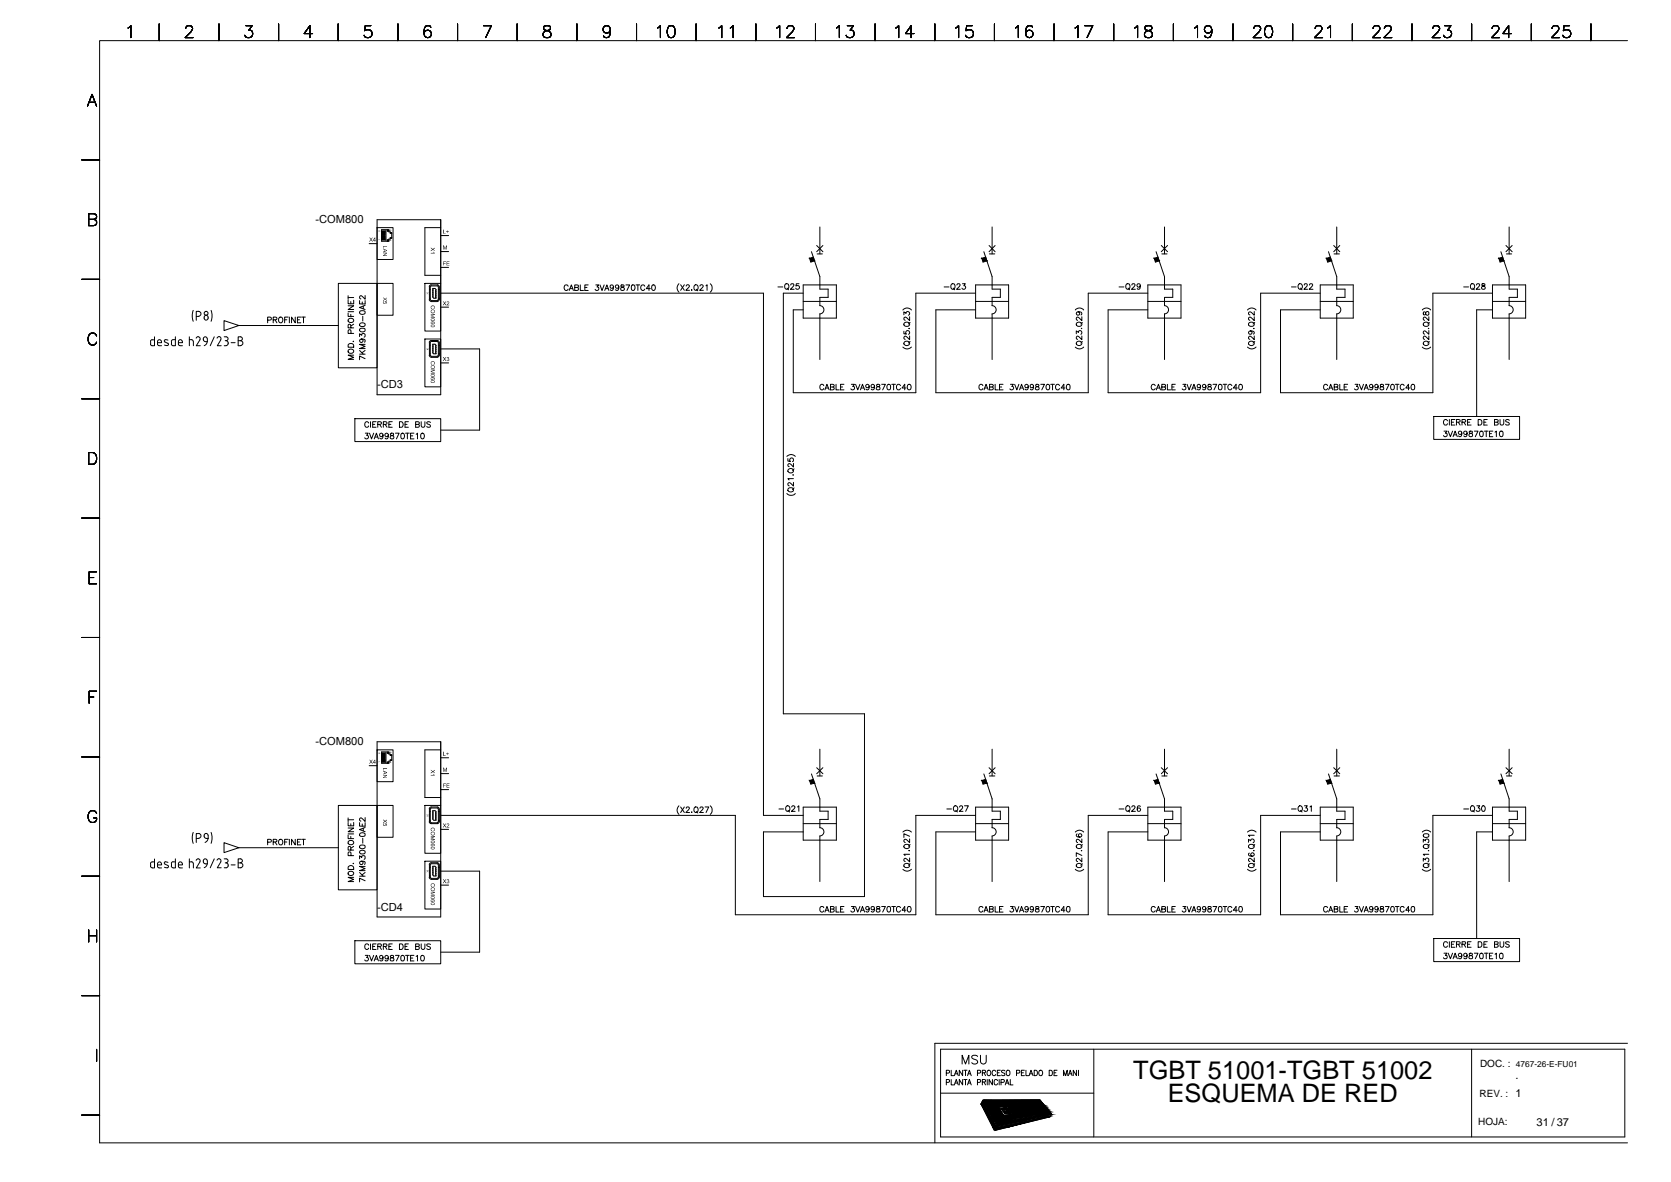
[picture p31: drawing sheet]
<svg xmlns="http://www.w3.org/2000/svg" width="420mm" height="297mm" viewBox="0 0 420 297" stroke-linecap="round" stroke-linejoin="round" font-family="sans-serif">
<defs><g id="words">
<g font-size="6.4">
<text x="284.9" y="271">TGBT 51001-TGBT 51002</text>
<text x="293.6" y="277">ESQUEMA DE RED</text>
</g>
<g font-size="2.8">
<text x="79.3" y="56.1">-COM800</text>
<text x="94.8" y="97.6">-CD3</text>
<text x="79.3" y="187.3">-COM800</text>
<text x="94.8" y="228.8">-CD4</text>
<text x="381" y="271.2">.</text>
<text x="386.4" y="282.9">31 / 37</text>
</g>
<g font-size="2.5">
<text x="372.1" y="268.2">DOC. :</text>
<text x="372" y="275.7">REV. : 1</text>
<text x="371.7" y="282.8">HOJA:</text>
</g>
<text font-size="2.1" x="381.2" y="268.2">4767-26-E-FU01</text>
</g></defs>
<g fill="none" stroke="#000" stroke-width=".25">
<path d="M32.2 7l.7-.6v3.1M40 6v4.2M46.7 7.2l.3-.6 .3-.2 .8 .2a.67 .67 0 0 1 .1 1l-1.6 1.9h1.9M55.1 6v4.2M61.8 6.4h1.6l-.8 1.2a.96 .96 0 0 1 .9 1.1 .96 .96 0 0 1-1.2 .8l-.5-.2-.3-.4M70 6v4.2M78.6 8.4h-2.1l1.4-2v3.1M85 6v4.2M93.2 6.4h-1.4l-.1 1.3a1.06 1.06 0 0 1 1.6 0 1.06 1.06 0 0 1-.2 1.6 1.06 1.06 0 0 1-1.5-.4M100.1 6v4.2M108.3 6.9a.88 .88 0 0 0-1.3-.3 2.39 2.39 0 0 0 0 2.7 .94 .94 0 0 0 1.4-.4 .94 .94 0 0 0-.6-1.3 .94 .94 0 0 0-1.2 .8M115 6v4.2"/>
<path d="M121.6 6.4h2l-1.5 3.1M130 6v4.2M136.8 6.6a.6 .6 0 0 0 .3 1 1.12 1.12 0 0 1 1.2 .4 1.12 1.12 0 0 1 .1 1.2 1.07 1.07 0 0 1-1.2 .2 1.07 1.07 0 0 1-.6-1 1.41 1.41 0 0 1 1.4-.8 .6 .6 0 0 0 .2-1l-.4-.2zM145.1 6v4.2M153.5 7.5a.93 .93 0 0 1-1.3 .8 .93 .93 0 0 1-.4-1.5 .93 .93 0 0 1 1.5 .1 2.66 2.66 0 0 1-.2 2.4 .94 .94 0 0 1-1.3-.3M160 6v4.2M165.3 7l.8-.6v3.1M168.2 6.6a1 1 0 0 1 1.4 .4 2.57 2.57 0 0 1-.3 2.3 .94 .94 0 0 1-1.4-.4 2.39 2.39 0 0 1 .3-2.3zM175 6v4.2M180.7 7l.8-.6v3.1M183.6 7l.7-.6v3.1M190.1 6v4.2"/>
<path d="M195.3 7l.7-.6v3.1M197.9 7.2l.3-.6 .3-.2 .8 .2a.67 .67 0 0 1 .2 1l-1.7 1.9h2M205 6v4.2M210.3 7l.8-.6v3.1M213 6.4h1.6l-.8 1.2a.96 .96 0 0 1 1 1.1 .96 .96 0 0 1-1.3 .8l-.5-.2-.2-.4M220 6v4.2M225.2 7l.8-.6v3.1M229.8 8.4h-2.1l1.4-2v3.1M235.1 6v4.2M240.3 7l.7-.6v3.1M244.5 6.4h-1.4l-.2 1.3a1.06 1.06 0 0 1 1.6 0 1.06 1.06 0 0 1-.2 1.6 1.06 1.06 0 0 1-1.5-.4M250 6v4.2"/>
<path d="M255.3 7l.8-.6v3.1M259.6 6.9a.9 .9 0 0 0-1.3-.3 2.22 2.22 0 0 0 0 2.7 .93 .93 0 0 0 1.4-.4 .93 .93 0 0 0-.7-1.3 .93 .93 0 0 0-1.1 .8M265 6v4.2M270.3 7l.7-.6v3.1M272.7 6.4h2.1l-1.5 3.1M280 6v4.2M285.3 7l.7-.6v3.1M288 6.6a.63 .63 0 0 0 .3 1 1.12 1.12 0 0 1 1.2 .4 1.12 1.12 0 0 1 .1 1.2 1.17 1.17 0 0 1-1.8-.3 1.16 1.16 0 0 1 1.4-1.3 .59 .59 0 0 0 .4-.4 .59 .59 0 0 0-.1-.6l-.5-.2zM295 6v4.2M300.4 7l.7-.6v3.1M304.7 7.5a.93 .93 0 0 1-1.3 .8 .93 .93 0 0 1-.4-1.5 .93 .93 0 0 1 1.5 .1 2.51 2.51 0 0 1-.3 2.4 .9 .9 0 0 1-1.2-.3M310 6v4.2"/>
<path d="M315.2 7.2l.3-.6 .3-.2 .9 .2a.67 .67 0 0 1 .1 1l-1.7 1.9h2M318.4 6.6a.96 .96 0 0 1 1.4 .4 2.39 2.39 0 0 1-.2 2.3 1 1 0 0 1-1.5-.4 2.26 2.26 0 0 1 .3-2.3zM325 6v4.2M330.7 7.2l.2-.6 .9-.2a.74 .74 0 0 1 .5 1.2l-1.8 1.9h2.1M333.8 7l.7-.6v3.1M340 6v4.2M345.3 7.2l.3-.6 .8-.2a.74 .74 0 0 1 .4 1.2l-1.7 1.9h2M348.1 7.2l.3-.6a.94 .94 0 0 1 1.4 .4l-.4 1-1.4 1.5h2M355 6v4.2M360.2 7.2l.3-.6 .3-.2 .9 .2a.67 .67 0 0 1 .1 1l-1.7 1.9h2M363.2 6.4h1.6l-.8 1.2a.97 .97 0 0 1 1 1.1 .97 .97 0 0 1-1.3 .8l-.5-.2-.2-.4M370 6v4.2"/>
<path d="M375.2 7.2l.3-.6 .8-.2a.74 .74 0 0 1 .5 1.2l-1.7 1.9h1.9M380.1 8.4h-2.2l1.4-2v3.1M385 6v4.2M390.3 7.2l.3-.6 .8-.2a.74 .74 0 0 1 .4 1.2l-1.7 1.9h2M394.7 6.4h-1.4l-.2 1.3a1.06 1.06 0 0 1 1.6 0 1.06 1.06 0 0 1-.2 1.6 1.06 1.06 0 0 1-1.5-.4M400 6v4.2M409.2 10.2h-384.2v277h384.2M22 26.7l1.1-3 1.2 3M22.4 25.7h1.5M20.6 40.2h4.4M22.3 55.1l1.7-.1a.74 .74 0 0 0 0-1.1l-1.7-.2v3l1.7-.1a.81 .81 0 0 0 .3-.9 .81 .81 0 0 0-.7-.6M94.8 57.2h4v8h-4z"/>
<path d="M94.8 55.2h16v44h-16zM96 59.5l.9 .1zM96 58.2l.9 .1zM96 58.4h.9v.2h-.9zM96 58.7l.9 .1zM96 59l.9 .1zM96 59.3l.9 .1zM96 59.8h.9v.1h-.9zM96 58h1.1v2.3h-1.1M97.4 57.9l.4 .1zM97.4 57.7v.4h.4M98.1 58.4h.4v1.5h-.4"/>
<path d="M98.5 58.6h-.4v-.3h-.3v-.6h-1.8v2.9h1.8v-.5h.3v-.4h.4M110.8 57.2h-4v12h4M110.8 59.2h2M206.1 57v6.8M249.5 57v6.8M292.8 57v6.8M336.1 57v6.8M379.5 57v6.8M20.6 70.2h4.4M48.6 78l-.3 1.4 .3 1.3M49.3 79.5h.6M49.9 79.5a.61 .61 0 0 0 .6-.6 .61 .61 0 0 0-.6-.7h-.6v2.3"/>
<path d="M52.3 79.7a.52 .52 0 0 0-.6-.5 .52 .52 0 0 0-.4 .8 .49 .49 0 0 0 .5 .4 .49 .49 0 0 0 .5-.4M52.4 79.7v.3M53.1 78l.2 1.4-.2 1.3M70.2 79.9l.1-.1a.66 .66 0 0 1 .8 .6 .66 .66 0 0 1-.8 .6l-.3-.4zM72.5 79.7h-.9v1.4M72.8 79.7v1.4M74.2 79.7v1.4l-.9-1.4v1.4M75.6 79.7h-.8v1.4h.8M75.8 79.7h1M76.3 79.7v1.4M85.1 71.2h9.7v21.2h-9.7zM87.5 78.7v.8h1.4"/>
<path d="M87.5 76.8h1.4l-1.4 1h1.4M87.5 75.5v.8h1.4v-.8M87.5 78.3h1.4M87.5 74.8h1.4M87.5 74.3v.9M88.2 75.8v.5M88.2 79v.5M90.4 75.5v.9h1.4v-.9M90.5 78.2l.5-.1 .8 .1a.7 .7 0 0 1-.5 .9 .7 .7 0 0 1-.9-.5zM91.1 75.9v.5M91.2 79.5v1.2M91.3 76.9v.7"/>
<path d="M91.8 76.7l-1.4 .6 1.4 .5M91.8 74.3v.9l-1.1-.9-.3 .6 .3 .2M92.8 61.2h2M94.8 71.2h4v8h-4zM96 60.1l.9 .1zM97.4 60.4l.4 .1zM97.8 60.3h-.4v.3M106.8 71.2h4v12h-4zM107.9 75.3l.1 .2 .4 .2M108 72.1v3.2M108 72.7h.2M108 74.9h.2"/>
<path d="M108.2 75.3l.2 .2M108.4 71.8l-.2 .2v3.3M108.4 71.6l-.4 .2-.1 .2M108.4 71.6h1.6M108.4 71.9h1.6M108.4 75.5h1.6M108.4 75.8h1.6M108.8 72.5h.6l.2 .2v2.2h-.5l-.3-.2zM109.9 71.8l.3 .2v3.3M109.9 71.6h.3l.2 .4 .1 3.3M110.2 75.3l-.3 .2M110.2 72.7h.3"/>
<path d="M110.2 74.9h.3M110.4 75.3l-.2 .4h-.3M110.8 73.7h81.2v131.2h10M110.8 63.2h2M110.8 67.2h2M110.8 77.2h2M142.9 71.9a.52 .52 0 0 0-.6-.3 .52 .52 0 0 0-.5 .5v.3a.52 .52 0 0 0 .5 .6 .52 .52 0 0 0 .6-.3M143.1 73l.6-1.4 .5 1.4M143.3 72.5h.7M144.5 72.2h.8l.1-.5-.9-.1v1.4l.9-.1v-.5l-.3-.2M145.9 71.6v1.4h.8M147.1 72.2h.5"/>
<path d="M147.9 71.6h-.8v1.4h.8M149.8 71.6h.7l-.4 .5a.47 .47 0 0 1 .5 .4 .47 .47 0 0 1-.4 .6 .47 .47 0 0 1-.6-.4M150.9 71.6l.5 1.4 .5-1.4M152 73l.6-1.4 .5 1.4M152.3 72.5h.6M154.2 72.1a.43 .43 0 0 1-.5 .3 .43 .43 0 0 1-.2-.6 .43 .43 0 0 1 .7 0v.6l-.2 .5-.3 .1-.3-.2M155.6 72.1a.45 .45 0 0 1-.6 .3 .45 .45 0 0 1-.2-.6 .45 .45 0 0 1 .7 0l.1 .3a.71 .71 0 0 1-.5 .9l-.3-.2M156.2 71.6v.5a.55 .55 0 0 1 .6 .1 .55 .55 0 0 1 0 .7l-.4 .1a.48 .48 0 0 1-.3-.6 .48 .48 0 0 1 .6-.3l.2-.2-.1-.3zM157.4 71.6h.9l-.7 1.4M158.9 71.6a.7 .7 0 0 1 .8 .6 .7 .7 0 0 1-.5 .8l-.4-.3zM159.9 71.6h1M160.4 71.6v1.4"/>
<path d="M162.1 71.9a.52 .52 0 0 0-.6-.3 .52 .52 0 0 0-.4 .5v.3a.52 .52 0 0 0 .4 .6 .52 .52 0 0 0 .6-.3M163.5 72.5h-1l.7-.9v1.4M164.1 71.6a.69 .69 0 0 1 .8 .6 .69 .69 0 0 1-.5 .8l-.5-.3v-.8zM170.7 71.3a1.42 1.42 0 0 0 0 2.1M171.1 71.6l1 1.4M172.1 71.6l-1 1.4M172.5 71.9l.3-.3 .5 .2-.8 1.2h.9M173.8 72.9h.2zM174.6 71.8l.1-.2a.63 .63 0 0 1 .9 .7 .63 .63 0 0 1-1 .5l-.1-.4zM175.1 72.7l.4 .4M176 71.9l.3-.3 .5 .2-.9 1.2h1M177.5 71.8l.3-.2v1.4"/>
<path d="M178.6 71.3a1.42 1.42 0 0 1 0 2.1M195.6 72.1h1.2M197.4 71.5l.2-.2a.66 .66 0 0 1 .8 .7 .66 .66 0 0 1-.8 .6l-.3-.4zM197.9 72.4l.4 .4M198.8 71.6l.3-.3h.4l.1 .3-.9 1.1h1M200.9 71.3h-.7l-.1 .6a.5 .5 0 0 1 .8-.1 .5 .5 0 0 1-.1 .8 .5 .5 0 0 1-.7-.2M202 71.6h8.3v8.3h-8.3zM202 75.7h8.3M202 73.7h-5v105.7h20.4v45.9h-25.4v-16.2h10M204 63.3l2.1 6.2v3.2h2.1v2h-2.1v2.1a1.04 1.04 0 0 1 1.1 1 1.04 1.04 0 0 1-1.1 1.1v11.5M205.3 61.7l1.6 1.6M205.5 63.8h1.3"/>
<path d="M206.9 61.7l-1.6 1.6M227 77.9a1.39 1.39 0 0 1 2.2 0M227.3 79.1v-.7l.5 .4a.46 .46 0 0 1 .8-.4 .46 .46 0 0 1-.2 .8M228.7 79.6v1l-1-.9-.4 .2v.3l.3 .3M237.4 72.1h1.2M239.2 71.5l.1-.2a.66 .66 0 0 1 .9 .7 .66 .66 0 0 1-.9 .6l-.2-.4zM239.7 72.4l.4 .4M240.6 71.6l.3-.3h.4l.1 .3-.9 1.1h1M242 71.3h.7l-.4 .5a.46 .46 0 0 1 .4 .8 .46 .46 0 0 1-.8-.2M245.3 71.6h8.3v8.3h-8.3zM245.3 75.7h8.3M245.3 73.7h-15v25h-30.8v-20.8h2.5"/>
<path d="M247.4 63.3l2.1 6.2v3.2h2v2h-2l-.1 2.1a1.04 1.04 0 0 1 1.1 1 1.04 1.04 0 0 1-1.1 1.1l.1 11.5M248.7 61.7l1.5 1.6M248.8 63.8h1.3M250.2 61.7l-1.5 1.6M270.4 77.9a1.35 1.35 0 0 1 2.1 0M271.1 78.4a.43 .43 0 0 1 .3 .6 .43 .43 0 0 1-.7 .1 .43 .43 0 0 1 .1-.7h.3a.63 .63 0 0 1 .9 .5l-.2 .2M272 79.6v1l-1.1-.9-.3 .5 .4 .3M281.4 72.1h1.2M283.2 71.5l.1-.2a.66 .66 0 0 1 .8 .7 .66 .66 0 0 1-.8 .6l-.2-.4zM283.7 72.4l.3 .4M284.6 71.6l.2-.3h.5l.1 .3-.9 1.1h1M286.7 71.8a.43 .43 0 0 1-.6 .3 .43 .43 0 0 1-.1-.7 .43 .43 0 0 1 .7 .1v.3a.66 .66 0 0 1-.5 .9l-.3-.2"/>
<path d="M288.6 71.6h8.4v8.3h-8.4zM288.6 75.7h8.4M288.6 73.7h-15v25h-38.3v-20.8h10M290.7 63.3l2.1 6.2v3.2h2.1v2h-2.1v2.1a1.04 1.04 0 0 1 1 1 1.04 1.04 0 0 1-1 1.1v11.5M292 61.7l1.6 1.6M292.1 63.8h1.3M293.6 61.7l-1.6 1.6M313.7 77.9a1.39 1.39 0 0 1 2.1 0M315.4 79.6v1l-1-.9-.5 .2v.3l.4 .3M315.4 78.3v.9l-1-.8-.5 .2 .1 .4 .3 .1M324.7 72.1h1.2M326.5 71.5a.63 .63 0 0 1 1 .5 .63 .63 0 0 1-1 .5l-.1-.3z"/>
<path d="M327 72.4l.4 .4M327.9 71.6l.3-.3h.4l.1 .3-.2 .4-.6 .7h.9M329.3 71.6l.2-.3h.4l.2 .3-.9 1.1h.9M332 71.6h8.3v8.3h-8.3zM332 75.7h8.3M332 73.7h-15v25h-38.4v-20.8h10M334 63.3l2.1 6.2v3.2h2.1v2h-2.1v2.1a1.04 1.04 0 0 1 1 1 1.04 1.04 0 0 1-1 1.1v11.5M335.4 61.7l1.5 1.6M335.4 63.8h1.4M336.9 61.7l-1.5 1.6M357.6 77.9a1.35 1.35 0 0 1 2.1 0M358 78.4l-.1 .5 .3 .2 .6-.8a.44 .44 0 0 1 .5 .5 .44 .44 0 0 1-.6 .3l-.4-.7z"/>
<path d="M359.3 79.6v1l-1.2-.9-.2 .5 .3 .3M368 72.1h1.3M370 71.3a.66 .66 0 0 1 .8 .7 .66 .66 0 0 1-.8 .6l-.3-.4zM370.3 72.4l.4 .4M371.2 71.6l.3-.3h.4l.2 .3-.9 1.1h.9M372.6 71.3v.5l.6 .1 .3 .3a.44 .44 0 0 1-.7 .5 .44 .44 0 0 1-.1-.8l.6-.1 .1-.3zM375.3 71.6h8.3v8.3h-8.3zM375.3 75.7h8.3M375.3 73.7h-15v25h-38.3v-20.8h10M375.3 77.9h-4v26.8M377.4 63.3l2.1 6.2v3.2h2v2h-2v2.1M378.7 61.7l1.5 1.6"/>
<path d="M378.8 63.8h1.3M379.4 76.8a1.04 1.04 0 0 1 1.1 1 1.04 1.04 0 0 1-1.1 1.1M379.5 78.9v11.5M380.2 61.7l-1.5 1.6M24.3 84.4a1.09 1.09 0 0 0-1.3-.7 1.09 1.09 0 0 0-.8 1.2 1.27 1.27 0 0 0 .2 1.4 1.27 1.27 0 0 0 1.5 .2l.4-.5M37.9 85.8v.7M38.3 85.4l-.5 .4M38.3 85.4h.5M38.8 84.6v2.3l-.7-.1-.3-.4M39.6 86.1h1a.53 .53 0 0 0-.3-.7 .53 .53 0 0 0-.7 .5l.1 .8 .3 .1M40 86.9h.6M41.6 85.4l-.2 .1v.4l.8 .4"/>
<path d="M41.7 85.4l.5 .1M42.2 86.2l.2 .3-.2 .3-.8-.1M43.1 86.4l.4 .5M43.1 85.8v.7M43.5 85.4l-.4 .4M43.5 85.4h.6M44.1 84.6v2.3h-.6M45.2 86.9h.7M45.8 85.8a.49 .49 0 0 0-.5-.4 .49 .49 0 0 0-.4 .5v.8l.3 .1M45.9 85.9v.2h-1M47.6 85.4h.8l.2 .4M47.6 84.6v2.3"/>
<path d="M48.6 85.8v1.1M49.3 85a.51 .51 0 0 1 .7-.3 .51 .51 0 0 1 .2 .7M50.3 85.4l-1 1.5h1.1M51.1 85.1a.53 .53 0 0 0 .5 .7M51.6 85.9h.5M52.1 85.1a.49 .49 0 0 0-.5-.5 .49 .49 0 0 0-.5 .5M52.1 85.1a1.51 1.51 0 0 1-.8 1.8M53.9 84.6l-1 2.3M54.6 85a.5 .5 0 0 1 .6-.4 .5 .5 0 0 1 .3 .7M55.5 85.4l-.9 1.5h1M56.3 80.6l3.8 1.2-3.8 1.3zM56.4 84.6h.5a.49 .49 0 0 1 .4 .5 .49 .49 0 0 1-.4 .5"/>
<path d="M56.4 86.9h.5M56.6 85.6h.3M56.9 85.6l.4 .3v.2M57.3 86.4l-.2 .4h-.2M57.4 86.1v.3M58.1 86.1h1M59.9 85.6h.6M60.1 81.8h25M60.5 85.6a.61 .61 0 0 1 .6 .6 .61 .61 0 0 1-.6 .6M60.5 85.6a.49 .49 0 0 0 .4-.5 .49 .49 0 0 0-.4-.5h-.6v2.3h.6M67.3 80.4l.9-.1v-.4l-.9-.2v1.4M68.7 80.4l.8-.1 .1-.4-.9-.2v1.4"/>
<path d="M69.2 80.4l.4 .7M71.6 80.4h.5M74.8 80.4h.5M87.6 88a.7 .7 0 0 1 .8-.3 .7 .7 0 0 1 .4 .8 .7 .7 0 0 1-.8 .3 .7 .7 0 0 1-.4-.8zM87.6 86.6a.78 .78 0 0 1 .9-.2 .78 .78 0 0 1 .4 .9h-1.4zM87.6 80.3a.69 .69 0 0 1 .8-.3 .69 .69 0 0 1 .4 .8 .69 .69 0 0 1-.8 .3 .69 .69 0 0 1-.4-.8zM88.2 82.4l-.1-.8-.2-.1-.3 .1-.1 .8h1.4M88.3 83.8l-.1-.8-.2-.1-.4 .1-.1 .8h1.4M88.8 85.7v.2zM88.9 89.3h-1.4l1.4 .5-1.4 .5h1.4M88.9 81.5l-.7 .4M90.4 84.6v-.7l.6 .4a.46 .46 0 0 1 .7-.4 .46 .46 0 0 1-.1 .8"/>
<path d="M90.4 89h1.4M90.4 88.1l.9 .9M90.5 82.6l.5-.1 .8 .1a.7 .7 0 0 1-.5 .9 .7 .7 0 0 1-.9-.5zM90.5 81.3a.7 .7 0 0 1 .8-.2 .7 .7 0 0 1 .5 .7l-.2 .2h-.9l-.3-.3zM90.9 85.2a.44 .44 0 0 1 .4 .6 .44 .44 0 0 1-.7 .2 .44 .44 0 0 1 0-.7l.3-.1a.67 .67 0 0 1 .9 .5l-.2 .3M91.8 90.1l-1.4-.6v.9M91.8 86.5h-1.4l1.4 .6-1.4 .5h1.4M91.8 88.1l-.8 .6M106.8 85.2h4v12h-4zM107.9 86.1l.1-.3 .4-.2h1.6l.4 .2 .1 3.5M107.9 89.3l.1 .2 .4 .3M108 86.1v3.2"/>
<path d="M108 86.8h.2M108 88.9h.2M108.2 89.3v-3.2l.2-.3 1.7 .1 .1 3.4M108.2 89.3l.2 .2M108.4 89.5h1.6M108.4 89.8h1.6M108.8 86.5h.6l.2 .3v2.1h-.5l-.3-.2zM110.2 89.3l-.3 .2M110.2 86.8h.3M110.2 88.9h.3M110.4 89.3l-.2 .4-.3 .1M110.8 87.7h9.8v20.4h-9.8"/>
<path d="M110.8 91.2h2M207.1 96.9a.55 .55 0 0 0-.7-.3 .55 .55 0 0 0-.3 .8 .5 .5 0 0 0 .4 .6 .5 .5 0 0 0 .6-.4M207.4 98l.5-1.4 .6 1.4M207.6 97.5h.7M208.8 97.3l.8-.1 .1-.4-.3-.2h-.6v1.4l.9-.2v-.3l-.3-.2M210.2 96.6v1.4h.8M211.4 97.3h.5M212.2 96.6h-.8v1.4h.8M214.1 96.6h.7l-.4 .5a.47 .47 0 0 1 .5 .5 .47 .47 0 0 1-.4 .5 .47 .47 0 0 1-.6-.4M215.1 96.6l.6 1.4 .5-1.4M216.4 98l.5-1.4 .5 1.4M216.5 97.5h.7"/>
<path d="M218.6 97a.44 .44 0 0 1-.6 .5 .44 .44 0 0 1-.3-.7 .44 .44 0 0 1 .8 0l.1 .2a.67 .67 0 0 1-.6 1l-.3-.2M219.9 97a.43 .43 0 0 1-.6 .4 .43 .43 0 0 1-.2-.7 .43 .43 0 0 1 .7 .1l.1 .2a.63 .63 0 0 1-.5 1l-.3-.2M220.5 96.7v.3l.6 .3 .2 .2a.44 .44 0 0 1-.5 .5 .44 .44 0 0 1-.4-.6l.8-.5-.3-.3zM221.7 96.6h.9l-.7 1.4M223.2 96.7l.2-.1a.73 .73 0 0 1 .5 .7 .73 .73 0 0 1-.5 .7l-.3-.3-.1-.3zM224.2 96.6h1M224.7 96.6v1.4M226.4 96.9a.64 .64 0 0 0-1 0 .64 .64 0 0 0 .3 1l.4 .1 .3-.4M227 87.2a1.47 1.47 0 0 0 2.2 0M227.3 83.2v.7l.6 .1a.5 .5 0 0 1-.1-.8 .5 .5 0 0 1 .8 .1 .5 .5 0 0 1-.2 .7M227.4 81.2a.7 .7 0 0 1 .8-.2 .7 .7 0 0 1 .4 .8 .7 .7 0 0 1-.9 .2 .7 .7 0 0 1-.3-.8zM227.5 85.9a.69 .69 0 0 1 .8-.1 .69 .69 0 0 1 .3 .7 .67 .67 0 0 1-.9 .3 .67 .67 0 0 1-.2-.9z"/>
<path d="M227.8 97.5h-1l.7-.9v1.4M228.3 96.7a.63 .63 0 0 1 .8 .6 .63 .63 0 0 1-.8 .6l-.2-.5zM228.6 82.5v.1zM228.7 84.4v1l-1-.9-.4 .3v.2l.3 .3M228.8 85.8l-.4 .4M228.8 81l-.4 .4M247.1 96.9a.55 .55 0 0 0-.7-.3 .55 .55 0 0 0-.2 .8 .5 .5 0 0 0 .3 .6 .5 .5 0 0 0 .6-.4M247.4 98l.5-1.4 .6 1.4M247.6 97.5h.7M248.8 97.3l.8-.1 .2-.4-.4-.2h-.6v1.4l.9-.2 .1-.3-.4-.2M250.2 96.6v1.4h.8M251.3 97.3h.6"/>
<path d="M252.2 96.6h-.9v1.4h.9M254.1 96.6h.7l-.4 .5a.46 .46 0 0 1 .4 .7 .46 .46 0 0 1-.7 .1l-.2-.2M255.1 96.6l.6 1.4 .5-1.4M256.4 98l.5-1.4 .5 1.4M256.5 97.5h.7M258.6 97a.44 .44 0 0 1-.6 .5 .44 .44 0 0 1-.2-.7 .44 .44 0 0 1 .7 0l.1 .2a.67 .67 0 0 1-.6 1l-.2-.2M259.9 97a.42 .42 0 0 1-.6 .4 .42 .42 0 0 1-.2-.6 .42 .42 0 0 1 .7 0l.1 .2a.67 .67 0 0 1-.6 1l-.2-.2M260.5 96.7v.3l.8 .5a.44 .44 0 0 1-.5 .5 .44 .44 0 0 1-.4-.6l.8-.5-.3-.3zM261.7 96.6h.9l-.7 1.4M263.2 96.7l.2-.1a.73 .73 0 0 1 .5 .7 .73 .73 0 0 1-.5 .7l-.3-.3-.1-.3zM264.2 96.6h.9M264.7 96.6v1.4"/>
<path d="M266.4 96.9a.55 .55 0 0 0-.8-.3 .55 .55 0 0 0-.2 .8 .5 .5 0 0 0 .4 .6 .5 .5 0 0 0 .6-.4M267.8 97.5h-1l.7-.9v1.4M268.3 96.7l.2-.1a.73 .73 0 0 1 .6 .7 .73 .73 0 0 1-.6 .7l-.3-.3-.1-.3zM270.4 87.2a1.42 1.42 0 0 0 2.1 0M270.6 83.9v-.7l.6 .3a.46 .46 0 0 1 .6-.4 .46 .46 0 0 1 .1 .8l-.1 .1M270.7 81.2a.64 .64 0 0 1 1-.2 .64 .64 0 0 1 0 1 .64 .64 0 0 1-.8 0 .64 .64 0 0 1-.2-.8zM270.8 85.9a.66 .66 0 0 1 1-.1 .66 .66 0 0 1 0 1 .66 .66 0 0 1-1-.1l-.2-.3zM271.9 82.5v.1zM272 84.4v1l-1.1-.9-.3 .5 .4 .3M272.1 85.8l-.3 .4M272.1 81l-.3 .4M290.5 96.9a.64 .64 0 0 0-1 0 .64 .64 0 0 0 .2 1l.4 .1 .4-.4"/>
<path d="M290.7 98l.6-1.4 .5 1.4M290.9 97.5h.7M292.1 97.3l.9-.2v-.4l-.9-.1v1.4l.9-.2v-.4l-.3-.1M293.5 96.6v1.4h.8M294.7 97.3h.5M295.5 96.6h-.8v1.4h.8M297.4 96.6h.7l-.4 .5a.47 .47 0 0 1 .5 .5 .47 .47 0 0 1-.4 .5 .47 .47 0 0 1-.5-.4M298.5 96.6l.5 1.4 .5-1.4M299.7 98l.5-1.4 .5 1.4M299.9 97.5h.7M301.9 97a.42 .42 0 0 1-.6 .4 .42 .42 0 0 1-.2-.6 .42 .42 0 0 1 .7 0l.1 .2a.67 .67 0 0 1-.6 1l-.2-.2M303.2 97a.44 .44 0 0 1-.6 .5 .44 .44 0 0 1-.2-.7 .44 .44 0 0 1 .7 0l.1 .2a.67 .67 0 0 1-.5 1l-.3-.2"/>
<path d="M303.8 96.7v.3l.8 .5-.1 .3-.5 .2a.46 .46 0 0 1-.3-.6 .46 .46 0 0 1 .6-.3l.2-.2-.1-.2zM305 96.6h.9l-.6 1.4M306.5 96.7a.63 .63 0 0 1 .8 .6 .63 .63 0 0 1-.8 .6l-.1-.5zM307.5 96.6h1M308 96.6v1.4M309.7 96.9a.63 .63 0 0 0-1 0 .63 .63 0 0 0 .3 1l.4 .1 .3-.4M311.1 97.5h-1l.7-.9v1.4M311.5 96.8l.2-.1a.62 .62 0 0 1 .7 .6 .62 .62 0 0 1-.7 .6l-.2-.2zM313.7 87.2a1.47 1.47 0 0 0 2.1 0M314 81.2a.7 .7 0 0 1 .9-.2 .7 .7 0 0 1 .4 .8 .7 .7 0 0 1-.9 .2 .7 .7 0 0 1-.4-.8zM314.1 85.9a.69 .69 0 0 1 .9-.1 .69 .69 0 0 1 .3 .7 .67 .67 0 0 1-.9 .3 .67 .67 0 0 1-.3-.9zM314.4 83.2a.42 .42 0 0 1 .4 .5 .42 .42 0 0 1-.6 .2 .42 .42 0 0 1-.1-.7h.6l.6 .2 .1 .3-.2 .3"/>
<path d="M315.3 82.5v.1zM315.4 84.4v1l-1-.9-.5 .3 .1 .3 .3 .2M315.5 85.8l-.4 .4M315.5 81l-.4 .4M333.8 96.9a.55 .55 0 0 0-.8-.3 .55 .55 0 0 0-.2 .8 .5 .5 0 0 0 .4 .6 .5 .5 0 0 0 .6-.4M334.1 98l.5-1.4 .5 1.4M334.2 97.5h.7M335.5 97.3l.8-.1 .1-.4-.3-.2h-.6v1.4l.8-.2 .1-.3-.3-.2M336.9 96.6v1.4h.8M338 97.3h.5M338.9 96.6h-.9v1.4h.9M340.7 96.6h.7l-.3 .5a.45 .45 0 0 1 .3 .8 .45 .45 0 0 1-.8-.2"/>
<path d="M341.8 96.6l.5 1.4 .5-1.4M343 98l.5-1.4 .6 1.4M343.2 97.5h.7M345.2 97a.44 .44 0 0 1-.6 .5 .44 .44 0 0 1-.2-.7 .44 .44 0 0 1 .7 0l.1 .2a.67 .67 0 0 1-.5 1l-.3-.2M346.5 97a.42 .42 0 0 1-.5 .4 .42 .42 0 0 1-.2-.6 .42 .42 0 0 1 .6 0l.1 .2a.67 .67 0 0 1-.5 1l-.3-.2M347.1 96.7v.3l.8 .5a.44 .44 0 0 1-.5 .5 .44 .44 0 0 1-.3-.6l.8-.5-.3-.3zM348.3 96.6h1l-.7 1.4M349.9 96.7l.2-.1a.73 .73 0 0 1 .5 .7 .73 .73 0 0 1-.5 .7l-.4-.3v-.3zM350.8 96.6h1M351.3 96.6v1.4M353 96.9a.55 .55 0 0 0-.7-.3 .55 .55 0 0 0-.2 .8 .5 .5 0 0 0 .4 .6 .5 .5 0 0 0 .5-.4M354.4 97.5h-.9l.6-.9v1.4"/>
<path d="M355 96.7l.2-.1a.73 .73 0 0 1 .5 .7 .73 .73 0 0 1-.5 .7l-.3-.3-.1-.3zM357.6 87.2a1.42 1.42 0 0 0 2.1 0M358 81.2a.71 .71 0 0 1 .8-.2 .71 .71 0 0 1 .4 .8 .7 .7 0 0 1-.9 .2 .7 .7 0 0 1-.3-.8zM358.1 85.9a.7 .7 0 0 1 .8-.1 .7 .7 0 0 1 .3 .7 .67 .67 0 0 1-.9 .3 .67 .67 0 0 1-.2-.9zM359.1 82.6h.2zM359.3 84.4v1l-1.2-.9-.2 .5 .3 .3M359.3 83.1v.9l-1.2-.8-.2 .5 .3 .3M359.4 85.8l-.4 .4M359.4 81l-.4 .4M20.6 100.2h4.4M22.3 113.7h1a1.59 1.59 0 0 1 1 1.5 1.59 1.59 0 0 1-1 1.5h-1zM89.2 105.2h21.6v5.8h-21.6z"/>
<path d="M91.8 108.9h.8l-.4 .5a.46 .46 0 0 1 .3 .7 .46 .46 0 0 1-.8-.1M92.7 106.3a.5 .5 0 0 0-.6-.3 .5 .5 0 0 0-.4 .5v.4a.5 .5 0 0 0 .4 .5 .5 .5 0 0 0 .6-.4M92.9 108.9l.5 1.4 .6-1.4M93.2 106v1.4M93.7 106.7h.5M94.1 110.3l.5-1.4 .6 1.4M94.3 109.8h.7M94.6 106h-.9v1.4h.9M95 106.7l.8-.1 .1-.4-.3-.2h-.6v1.4M95.4 106.7l.5 .7M96.3 109.3a.43 .43 0 0 1-.6 .3 .43 .43 0 0 1-.1-.6 .43 .43 0 0 1 .7 .1v.2a.68 .68 0 0 1-.5 1l-.3-.2M96.4 106.7l.8-.1 .1-.4-.3-.2h-.6v1.4"/>
<path d="M96.8 106.7l.5 .7M97.6 109.3a.44 .44 0 0 1-.5 .5 .44 .44 0 0 1-.3-.7 .44 .44 0 0 1 .8 0v.2a.73 .73 0 0 1-.5 1l-.3-.2M97.8 106.7h.5M98.2 108.9v.3l.2 .2a.48 .48 0 0 1 .6 .3 .48 .48 0 0 1-.3 .6l-.5-.1-.1-.4 .2-.3 .6-.2v-.4zM98.6 106h-.8v1.4h.8M99.4 108.9h1l-.7 1.4M100.4 106h.5a.75 .75 0 0 1 .5 .7 .75 .75 0 0 1-.5 .7h-.5zM101 108.9a.7 .7 0 0 1 .8 .5 .7 .7 0 0 1-.5 .9l-.5-.3zM101.8 106.7h.5M102 108.9h.9M102.4 108.9v1.4M102.7 106h-.9v1.4h.9"/>
<path d="M103.2 109.5h.6M104.1 108.9h-.9v1.4h.9M104.5 106.7l.8-.1 .1-.4-.3-.2h-.6v1.4l.8-.1 .1-.4-.3-.2M104.6 109.1l.4-.2v1.4M105.9 106v1l.4 .4 .3-.1 .2-.3v-1M106 108.9a.69 .69 0 0 1 .8 .6 .69 .69 0 0 1-.5 .8l-.5-.3v-.9zM108.2 106.2l-.3-.2-.6 .2 .1 .3 .7 .3 .1 .2-.1 .3h-.7l-.1-.1M197.9 114.7a1.42 1.42 0 0 1 2.1 0M198.1 115.2v.7l.6 .1a.5 .5 0 0 1 0-.8 .5 .5 0 0 1 .7 .1 .5 .5 0 0 1-.2 .7M199.4 119.4h.1zM199.5 116.4v1l-1-.9-.4 .3v.2l.3 .3M199.7 117.8l-.5 .4"/>
<path d="M360.5 104.7h21.6v5.7h-21.6zM363.1 108.3h.7l-.4 .6a.47 .47 0 0 1 .5 .4 .47 .47 0 0 1-.4 .5 .47 .47 0 0 1-.5-.4M364 105.8a.52 .52 0 0 0-.6-.4 .52 .52 0 0 0-.4 .6v.3a.52 .52 0 0 0 .4 .5 .52 .52 0 0 0 .6-.3M364.1 108.3l.6 1.4 .5-1.4M364.4 105.4v1.4M364.9 106.1h.6M365.4 109.7l.5-1.4 .5 1.4M365.6 109.3h.6M365.8 105.4h-.9v1.4h.9M366.2 106.1l.9-.1v-.4l-.9-.2v1.4M366.7 106.1l.4 .7M367.6 108.8a.45 .45 0 0 1-.6 .4 .45 .45 0 0 1-.2-.7 .45 .45 0 0 1 .7 0l.1 .3a.71 .71 0 0 1-.6 .9l-.2-.2"/>
<path d="M367.6 106.1l.9-.1v-.4l-.9-.2v1.4M368.1 106.1l.4 .7M368.9 108.8a.43 .43 0 0 1-.7 .3 .43 .43 0 0 1-.1-.7 .43 .43 0 0 1 .7 .1l.1 .3a.66 .66 0 0 1-.5 .9l-.3-.2M369 106.1h.6M369.5 108.4v.4l.7 .3a.45 .45 0 0 1-.1 .6 .45 .45 0 0 1-.6-.1 .45 .45 0 0 1 .1-.6l.5-.2 .1-.3zM369.9 105.4h-.9v1.4h.9M370.7 108.3h.9l-.6 1.4M371.7 105.4h.4a.75 .75 0 0 1 .5 .7 .75 .75 0 0 1-.5 .7h-.4zM372.2 108.4l.4-.1a.77 .77 0 0 1 .3 .8 .77 .77 0 0 1-.5 .6h-.2l-.2-.6zM373.1 106.1h.5M373.2 108.3h1M373.7 108.3v1.4"/>
<path d="M374 105.4h-.9v1.4h.9M374.5 109h.5M375.4 108.3h-.9v1.4h.9M375.8 106.1h.6l.3-.4-.3-.3h-.6v1.4l.8-.1 .1-.3-.3-.3M375.9 108.6l.3-.3v1.4M377.2 105.4v1.2l.4 .2h.3l.2-.4v-1M377.2 108.4l.4-.1a.77 .77 0 0 1 .3 .8 .77 .77 0 0 1-.5 .6h-.2l-.2-.6zM379.5 105.6l-.3-.2-.6 .2 .1 .4 .7 .2 .1 .2-.1 .4h-.7l-.1-.2M20.6 130.2h4.4M197.9 124a1.42 1.42 0 0 0 2.1 0M198.2 122.8a.67 .67 0 0 1 .9-.2 .67 .67 0 0 1 .2 .9 .69 .69 0 0 1-.8 .1 .69 .69 0 0 1-.3-.8zM199.5 121.2v.9l-1-.8-.4 .3 .1 .4 .2 .1"/>
<path d="M199.5 120.3h-1.4l.3 .3M199.7 122.6l-.5 .4M22.4 145.1h1.2M24.3 143.7h-1.9v3h1.9M20.6 160.2h4.4M22.4 175.1h1.2M24.3 173.7h-1.9v3M20.6 190.2h4.4M92.8 192.4h2M94.8 188.4h4v8h-4zM94.8 186.4h16v44h-16zM96 190.8l.9 .1z"/>
<path d="M96 189.4l.9 .1zM96 189.7l.9 .1zM96 189.9h.9v.1h-.9zM96 190.2l.9 .1zM96 190.5l.9 .1zM96 191l.9 .1zM96 191.3l.9 .1zM96 189.2h1.1v2.4h-1.1M97.4 189.1l.4 .1zM97.4 191.6l.4 .1zM97.4 188.9v.4h.4M97.8 191.5h-.4v.3"/>
<path d="M98.1 189.7h.4v1.4h-.4M98.5 189.8h-.4v-.3h-.3v-.6h-1.8v2.9h1.8v-.5h.3v-.4h.4M110.8 188.4h-4v12h4M110.8 190.4h2M110.8 194.4h2M110.8 198.4h2M204 194.5l2.1 6.3v3h2.1v2.1h-2.1v2.1M205.3 192.9l1.6 1.6M205.5 195h1.3M206.1 188.3v6.7M206.9 192.9l-1.6 1.6M247.4 194.5l2.1 6.3v3h2v2.1h-2v2.1"/>
<path d="M248.7 192.9l1.5 1.6M248.8 195h1.3M249.5 188.3v6.7M250.2 192.9l-1.5 1.6M290.7 194.5l2.1 6.3v3h2.1v2.1h-2.1v2.1M292 192.9l1.6 1.6M292.1 195h1.3M292.8 188.3v6.7M293.6 192.9l-1.6 1.6M334 194.5l2.1 6.3v3h2.1v2.1h-2.1v2.1M335.4 192.9l1.5 1.6M335.4 195h1.4"/>
<path d="M336.1 188.3v6.7M336.9 192.9l-1.5 1.6M377.4 194.5l2.1 6.3v3h2v2.1h-2v2.1M378.7 192.9l1.5 1.6M378.8 195h1.3M379.5 188.3v6.7M380.2 192.9l-1.5 1.6M24.3 204.4a1.1 1.1 0 0 0-1.3-.7 1.1 1.1 0 0 0-.8 1.2 1.29 1.29 0 0 0 .2 1.4 1.29 1.29 0 0 0 1.5 .3l.4-.6v-.5h-.7M37.8 217.6l.5 .5M37.9 217.1v.5M38.8 215.9v2.2h-.5M38.8 216.6l-.7 .1-.3 .3"/>
<path d="M39.6 217.7l.4 .4M39.6 217.1v.6M40 218.1h.6M40.6 217.1a.49 .49 0 0 0-.5-.5 .49 .49 0 0 0-.5 .5M40.6 217.1v.3h-1M41.5 217.2l.7 .3 .2 .3-.4 .3-.6-.2M41.6 216.5l-.3 .3 .2 .3M41.7 216.6l.5 .1M43.1 217.6l.4 .5M43.1 217v.6M43.5 216.5l-.4 .5M43.5 216.6h.6"/>
<path d="M44.1 215.8v2.3h-.6M44.9 217.7l.3 .4M44.9 217.1v.6M45.2 218.1h.7M45.8 217.1a.49 .49 0 0 0-.5-.5 .49 .49 0 0 0-.4 .5M45.9 217.1v.3h-1M47.6 215.8v2.3M47.6 216.6h.6M48.1 216.5l.5 .5M48.6 209.2l-.3 1.4 .3 1.3M48.6 217v1.1M49.3 216.2a.5 .5 0 0 1 .7-.3 .5 .5 0 0 1 .2 .7"/>
<path d="M49.3 210.7h.6M49.9 210.7a.59 .59 0 0 0 .6-.6 .59 .59 0 0 0-.6-.6h-.6v2.2M50.3 216.6l-1 1.5h1.1M51.1 216.6l.3 .4 .2 .1M51.1 216.3v.3M51.6 217.1h.5M51.8 210.7h.6M52.1 216.3a.49 .49 0 0 0-.5-.5 .49 .49 0 0 0-.5 .5M52.1 216.3a1.51 1.51 0 0 1-.8 1.8M52.3 210.6a1.12 1.12 0 0 1-.7 1.1M52.3 209.9a.52 .52 0 0 0-.6-.4 .52 .52 0 0 0-.4 .7l.5 .5M52.4 209.9v.8"/>
<path d="M53.1 209.2l.2 1.4-.2 1.3M53.9 215.8l-1 2.3M54.6 216.2a.51 .51 0 0 1 .7-.3 .51 .51 0 0 1 .2 .7M55.5 216.6l-.9 1.5h1M56.3 211.8l3.8 1.2-3.8 1.3zM56.4 215.8h.5a.49 .49 0 0 1 .4 .5 .49 .49 0 0 1-.4 .5M56.6 216.8a.55 .55 0 0 1 .7 .5M57.3 217.6l-.2 .4-.7 .1M57.4 217.4v.2M58.1 217.4h1M60.1 213h25M60.5 216.8a.49 .49 0 0 0 .4-.5 .49 .49 0 0 0-.4-.5h-.6v2.3h.6a.61 .61 0 0 0 .6-.6 .61 .61 0 0 0-.6-.7h-.6"/>
<path d="M67.3 211.6h.8l.1-.6-.9-.1v1.4M68.7 211.6l.9-.1v-.5l-.9-.1v1.4M69.2 211.6l.4 .7M70.2 211.1l.1-.1a.66 .66 0 0 1 .8 .6 .66 .66 0 0 1-.8 .7l-.3-.5zM71.6 211.6h.5M72.5 210.9h-.9v1.4M72.8 210.9v1.4M74.2 210.9v1.4l-.9-1.4v1.4M74.8 211.6h.5M75.6 210.9h-.8v1.4h.8M75.8 210.9h1M76.3 210.9v1.4"/>
<path d="M85.1 202.4h9.7v21.2h-9.7zM87.5 209.9v.8h1.4M87.5 208.1h1.4l-1.4 .9h1.4M87.5 206.7v.8h1.4v-.8M87.5 205.5v1M87.5 206h1.4M87.5 209.6h1.4M87.6 219.2a.67 .67 0 0 1 .9-.3 .67 .67 0 0 1 .2 1 .7 .7 0 0 1-.8 .1 .7 .7 0 0 1-.3-.8zM87.6 217.8a.77 .77 0 0 1 1.3 .2v.5h-1.4zM87.6 211.5a.67 .67 0 0 1 .9-.3 .67 .67 0 0 1 .2 .9 .69 .69 0 0 1-.8 .1 .69 .69 0 0 1-.3-.7zM88.2 213.6l-.1-.8-.4-.1-.2 .9h1.4M88.2 207v.5"/>
<path d="M88.2 210.2v.5M88.3 215l-.1-.8-.5-.1-.2 .9h1.4M88.8 216.9v.2zM88.9 212.7l-.7 .5M90.4 215.8v-.7l.6 .4a.47 .47 0 0 1 .4-.5 .47 .47 0 0 1 .5 .4 .47 .47 0 0 1-.3 .6M90.4 206.7v.9h1.4v-.9M90.4 219.3l.9 .9M90.5 213.9a.7 .7 0 0 1 .8-.3 .7 .7 0 0 1 .5 .8l-.2 .2h-.9l-.3-.4zM90.5 212.5l.5-.1 .8 .1a.7 .7 0 0 1-.5 .9 .7 .7 0 0 1-.9-.5zM90.5 209.5a.7 .7 0 0 1 .9-.3 .7 .7 0 0 1 .4 .8l-1.1 .2-.3-.4zM90.9 216.4a.43 .43 0 0 1 .3 .6 .43 .43 0 0 1-.7 .1 .43 .43 0 0 1 .1-.6l.3-.1a.63 .63 0 0 1 .9 .5l-.2 .3M91.1 207.1v.5"/>
<path d="M91.2 210.7v1.2M91.3 208.1v.7M91.8 217.7h-1.4l1.4 .6-1.4 .5h1.4M91.8 208l-1.4 .5 1.4 .5M91.8 205.5v.9l-1.1-.9-.3 .6 .3 .2M91.8 219.3l-.8 .6M94.8 202.4h4v8h-4zM106.8 202.4h4v12h-4zM106.8 216.4h4v12h-4zM107.9 203.3l.3-.4 .2-.1h1.6l.4 .2 .1 3.5-.6 .5h-1.5l-.2-.1-.3-.4M107.9 217.3l.1-.3 .4-.2h1.6l.4 .2 .1 3.5M108 203.3v3.2"/>
<path d="M108 217.3v3.2M108 203.9h.2M108 206.1h.2M108 217.9h.2M108.3 203.1l1.6-.1 .3 .3v3.2l-.2 .3-1.6-.1-.2-.2zM108.8 203.7h.6l.2 .2v2.2h-.5l-.3-.2zM108.8 217.7h.6l.2 .2v2.2h-.5l-.3-.2zM110.2 203.9h.3M110.2 206.1h.3M110.2 217.9h.3M110.8 204.9h74.1v25h45.4v-25h15M110.8 218.9h9.8v20.4h-9.8"/>
<path d="M110.8 208.4h2M170.7 202.5a1.48 1.48 0 0 0 0 2.2M171.1 202.8l1 1.4M172.1 202.8l-1 1.4M172.5 203.1l.3-.3h.4l.1 .2-.8 1.2h.9M173.8 204.1h.2zM174.7 202.8a.66 .66 0 0 1 .9 .7 .66 .66 0 0 1-.9 .6l-.2-.5zM175.1 203.9l.4 .4M176 203.1l.3-.3h.4l.1 .2-.9 1.2h1M177.3 202.8h.9l-.7 1.4M178.6 202.5a1.48 1.48 0 0 1 0 2.2M195.9 203.3h1.1"/>
<path d="M197.8 202.6a.63 .63 0 0 1 .8 .7 .63 .63 0 0 1-.9 .4l-.1-.7zM198.1 203.6l.4 .5M199.1 202.8v-.2l.5-.1 .3 .4-.9 1h.9M200.5 202.8l.4-.3v1.4M202 202.8h8.3v8.3h-8.3zM202 207h8.3M206.1 208a1.04 1.04 0 0 1 1.1 1 1.04 1.04 0 0 1-1.1 1.1M206.1 210.1v11.4M227 218.5a1.47 1.47 0 0 0 2.2 0M227 209.1a1.47 1.47 0 0 1 2.2 0M227.4 217.2a.7 .7 0 0 1 .8-.2 .7 .7 0 0 1 .4 .8 .7 .7 0 0 1-.9 .3 .7 .7 0 0 1-.3-.9zM227.5 212.3a.67 .67 0 0 1 .8-.1 .67 .67 0 0 1 .3 .8 .69 .69 0 0 1-.8 .3 .69 .69 0 0 1-.4-.9z"/>
<path d="M228.5 213.8h.2zM228.7 215.6v1l-1-.9-.4 .3v.3l.3 .2M228.7 214.7h-1.4l.3 .3M228.7 210.8v1l-1-.9-.4 .3v.2l.3 .3M228.7 210.2l-1.4-.7v1M228.8 217.1l-.4 .3M228.8 212.2l-.4 .5M238.1 203.3h1.2M240.3 203.6l.4 .5M241.3 202.8v-.2l.5-.1 .2 .4-.8 1h.9M242.5 202.5h1l-.7 1.4M245.3 202.8h8.3v8.3h-8.3z"/>
<path d="M245.3 207h8.3M249.4 208a1.04 1.04 0 0 1 1.1 1 1.04 1.04 0 0 1-1.1 1.1M249.5 210.1v11.4M270.4 218.5a1.42 1.42 0 0 0 2.1 0M270.4 209.1a1.42 1.42 0 0 1 2.1 0M270.7 217.2a.64 .64 0 0 1 1-.2 .64 .64 0 0 1 0 1 .64 .64 0 0 1-.8 0 .64 .64 0 0 1-.2-.8zM270.8 212.3a.61 .61 0 0 1 .9-.1 .61 .61 0 0 1 0 1 .6 .6 0 0 1-.8-.1 .6 .6 0 0 1-.1-.8zM270.8 209.6h-.1a.68 .68 0 0 0 .5 .9 .68 .68 0 0 0 .8-.5 .44 .44 0 0 0-.4-.5 .44 .44 0 0 0-.5 .4 .44 .44 0 0 0 .5 .5M271.9 213.7v.1zM272 215.6v1l-1.1-.9-.3 .6 .4 .2M272 215l-1.4-.7v.9M272 210.8v1l-.8-.8h-.5l-.1 .4 .4 .3"/>
<path d="M272.1 217.1l-.3 .3M272.1 212.2l-.3 .5M281.4 203.3h1.2M283.2 202.7l.1-.1a.63 .63 0 0 1 .9 .7 .63 .63 0 0 1-1 .4l-.1-.3zM283.7 203.6l.3 .5M284.6 202.8l.2-.3h.3l.3 .4-.9 1h1M286.7 202.7v-.1a.68 .68 0 0 0-.9 .5 .68 .68 0 0 0 .5 .8 .41 .41 0 0 0 .5-.4 .41 .41 0 0 0-.4-.4 .41 .41 0 0 0-.5 .3M288.6 202.8h8.4v8.3h-8.4zM288.6 204.9h-15v25h-38.3v-20.8h10M288.6 207h8.4M292.8 208a1.04 1.04 0 0 1 1 1 1.04 1.04 0 0 1-1 1.1M292.8 210.1v11.4"/>
<path d="M313.7 218.5a1.47 1.47 0 0 0 2.1 0M313.7 209.1a1.47 1.47 0 0 1 2.1 0M313.9 211.6v-.7l.6 .4a.46 .46 0 0 1 .7-.3 .46 .46 0 0 1-.1 .8M314 217.2a.7 .7 0 0 1 .9-.2 .7 .7 0 0 1 .4 .8 .7 .7 0 0 1-.9 .3 .7 .7 0 0 1-.4-.9zM314 212.4a.67 .67 0 0 1 .9-.2 .67 .67 0 0 1 .3 .9 .69 .69 0 0 1-.9 .1 .69 .69 0 0 1-.3-.8zM314.1 214.4h-.1a.7 .7 0 0 0 .5 .9 .7 .7 0 0 0 .9-.5 .43 .43 0 0 0-.4-.5 .43 .43 0 0 0-.5 .4 .43 .43 0 0 0 .4 .5M315.2 213.8h.2zM315.4 215.6v1l-1-.9-.5 .3v.3l.4 .2M315.4 209.9h-1.5l.3 .3M315.5 217.1l-.4 .3M315.5 212.2l-.4 .5M324.7 203.3h1.2"/>
<path d="M327 203.6l.4 .5M328 202.5h.7l-.4 .5a.46 .46 0 0 1 .4 .8 .46 .46 0 0 1-.8-.2M329.4 202.8l.3-.3v1.4M332 202.8h8.3v8.3h-8.3zM332 204.9h-15v25h-38.4v-20.8h10M332 207h8.3M336.1 208a1.04 1.04 0 0 1 1 1 1.04 1.04 0 0 1-1 1.1M336.1 210.1v11.4M357.6 218.5a1.42 1.42 0 0 0 2.1 0M357.6 209.1a1.42 1.42 0 0 1 2.1 0M357.9 216.4v-.7l.5 .4a.47 .47 0 0 1 .8-.3 .47 .47 0 0 1-.2 .8M357.9 211.6v-.7l.5 .4a.45 .45 0 0 1 .8-.3 .45 .45 0 0 1-.2 .8"/>
<path d="M358 217.2a.71 .71 0 0 1 .8-.2 .71 .71 0 0 1 .4 .8 .7 .7 0 0 1-.9 .3 .7 .7 0 0 1-.3-.9zM358 212.4a.65 .65 0 0 1 .9-.2 .65 .65 0 0 1 .2 .9 .67 .67 0 0 1-.8 .1 .67 .67 0 0 1-.3-.8zM358 209.7l.5-.2 .7 .2a.7 .7 0 0 1-.5 .8 .7 .7 0 0 1-.8-.5zM359.1 213.8h.2zM359.3 214.7h-1.4l.2 .3M359.4 217.1l-.4 .3M359.4 212.2l-.4 .5M368 203.3h1.3M370 202.6a.63 .63 0 0 1 .8 .7 .63 .63 0 0 1-.9 .4l-.2-.7zM370.3 203.6l.4 .5M371.3 202.5h.8l-.4 .5a.48 .48 0 0 1 .3 .8 .48 .48 0 0 1-.8-.2M372.7 202.6a.68 .68 0 0 1 .8 .5 .68 .68 0 0 1-.4 .8l-.5-.3-.1-.5z"/>
<path d="M375.3 202.8h8.3v8.3h-8.3zM375.3 204.9h-15v25h-38.3v-20.8h10M375.3 209.1h-4v26.8M375.3 207h8.3M379.4 208a1.04 1.04 0 0 1 1.1 1 1.04 1.04 0 0 1-1.1 1.1M379.5 210.1v11.4M20.6 220.2h4.4M22.3 233.7v3M22.3 235.1h2M24.3 233.7v3M88.9 220.5h-1.4l1.4 .5-1.4 .5h1.4M89.2 236.4h21.6v5.8h-21.6z"/>
<path d="M90.4 220.2h1.4M91.8 221.3l-1.4-.6v.9M92.7 237.5a.5 .5 0 0 0-.6-.3 .5 .5 0 0 0-.4 .5v.4a.5 .5 0 0 0 .4 .5 .5 .5 0 0 0 .6-.3M93.2 237.2v1.4M93.7 237.8h.5M94.6 237.2h-.9v1.4h.9M95 237.8h.8l.1-.3-.1-.2-.8-.1v1.4M95.4 237.8l.5 .8M96.4 237.8h.8l.1-.3-.1-.2-.8-.1v1.4M96.8 237.8l.5 .8M97.8 237.8h.5M98.6 237.2h-.8v1.4h.8"/>
<path d="M100.4 237.2h.5a.74 .74 0 0 1 .5 .7 .74 .74 0 0 1-.5 .7h-.5zM101.8 237.8h.5M102.7 237.2h-.9v1.4h.9M104.5 237.8h.8l.1-.3-.1-.2-.8-.1v1.4l.9-.1v-.4l-.3-.3M105.9 237.2v1l.4 .4 .3-.1 .2-.3v-1M107.9 220.5l.3 .4 .2 .1M108 220.1h.2M108.2 220.5v-3.2l.2-.2h1.7l.1 3.4M108.2 220.5l.2 .2M108.2 237.4l-.3-.2-.6 .2 .1 .3 .8 .5v.2l-.3 .2-.6-.2M108.4 220.7h1.6M108.4 221h1.6"/>
<path d="M110.2 220.5l-.3 .2M110.2 220.1h.3M110.4 220.5l-.2 .4-.3 .1M110.8 222.4h2M207.1 228.1a.51 .51 0 0 0-.6-.3 .51 .51 0 0 0-.4 .5v.4a.5 .5 0 0 0 .4 .5 .5 .5 0 0 0 .6-.3M207.4 229.2l.5-1.4 .6 1.4M207.6 228.7h.7M208.8 228.4h.8l.1-.3-.1-.2-.8-.1v1.4l.9-.1v-.4l-.3-.3M210.2 227.8v1.4h.8M211.4 228.4h.5M212.2 227.8h-.8v1.4h.8M214.1 227.8h.7l-.4 .5a.47 .47 0 0 1 .5 .5 .47 .47 0 0 1-.4 .5 .47 .47 0 0 1-.6-.4"/>
<path d="M215.1 227.8l.6 1.4 .5-1.4M216.4 229.2l.5-1.4 .5 1.4M216.5 228.7h.7M218.6 228.3a.45 .45 0 0 1-.6 .4 .45 .45 0 0 1-.2-.7 .45 .45 0 0 1 .7 0l.1 .3a.71 .71 0 0 1-.6 .9l-.3-.2M219.9 228.3a.43 .43 0 0 1-.7 .3 .43 .43 0 0 1-.1-.7 .43 .43 0 0 1 .7 .1l.1 .3a.66 .66 0 0 1-.5 .9l-.3-.2M220.5 227.9v.4l.7 .3a.45 .45 0 0 1-.1 .6 .45 .45 0 0 1-.6-.1 .45 .45 0 0 1 0-.7l.6-.1 .1-.3zM221.7 227.8h.9l-.7 1.4M223.2 227.9l.3-.1a.77 .77 0 0 1 .4 .7 .77 .77 0 0 1-.5 .7l-.2-.1-.2-.5zM224.2 227.8h1M224.7 227.8v1.4M226.4 228.1a.53 .53 0 0 0-.6-.3 .53 .53 0 0 0-.4 .5v.4a.52 .52 0 0 0 .4 .5 .52 .52 0 0 0 .6-.3M227.8 228.7h-1l.7-.9v1.4"/>
<path d="M228.3 227.9a.7 .7 0 0 1 .9 .5 .7 .7 0 0 1-.5 .8l-.4-.1-.2-.5zM247.1 228.1a.51 .51 0 0 0-.5-.3 .51 .51 0 0 0-.4 .5v.4a.5 .5 0 0 0 .3 .5 .5 .5 0 0 0 .6-.3M247.4 229.2l.5-1.4 .6 1.4M247.6 228.7h.7M248.8 228.4h.8l.2-.3-.2-.2-.8-.1v1.4l.9-.1 .1-.4-.4-.3M250.2 227.8v1.4h.8M251.3 228.4h.6M252.2 227.8h-.9v1.4h.9M254.1 227.8h.7l-.4 .5a.46 .46 0 0 1 .3 .8 .46 .46 0 0 1-.8-.2M255.1 227.8l.6 1.4 .5-1.4M256.4 229.2l.5-1.4 .5 1.4M256.5 228.7h.7"/>
<path d="M258.6 228.3a.45 .45 0 0 1-.6 .4 .45 .45 0 0 1-.2-.7 .45 .45 0 0 1 .7 0l.1 .3a.71 .71 0 0 1-.6 .9l-.2-.2M259.9 228.3a.43 .43 0 0 1-.6 .3 .43 .43 0 0 1-.2-.6 .43 .43 0 0 1 .7 0l.1 .6-.2 .5-.4 .1-.2-.2M260.5 227.9v.4l.7 .3a.45 .45 0 0 1-.1 .6 .45 .45 0 0 1-.6-.1 .45 .45 0 0 1 0-.7l.6-.1 .1-.3zM261.7 227.8h.9l-.7 1.4M263.2 227.9l.2-.1a.73 .73 0 0 1 .5 .7 .73 .73 0 0 1-.5 .7l-.2-.1-.2-.5zM264.2 227.8h.9M264.7 227.8v1.4M266.4 228.1a.51 .51 0 0 0-.6-.3 .51 .51 0 0 0-.4 .5v.4a.5 .5 0 0 0 .4 .5 .5 .5 0 0 0 .6-.3M267.8 228.7h-1l.7-.9v1.4M268.3 227.9l.4-.1a.77 .77 0 0 1 .4 .7 .77 .77 0 0 1-.6 .7l-.2-.1-.2-.5zM290.5 228.1a.53 .53 0 0 0-.6-.3 .53 .53 0 0 0-.4 .5v.4a.52 .52 0 0 0 .4 .5 .52 .52 0 0 0 .6-.3M290.7 229.2l.6-1.4 .5 1.4"/>
<path d="M290.9 228.7h.7M292.1 228.4h.8l.1-.5-.9-.1v1.4l.9-.1v-.5l-.3-.2M293.5 227.8v1.4h.8M294.7 228.4h.5M295.5 227.8h-.8v1.4h.8M297.4 227.8h.7l-.4 .5a.47 .47 0 0 1 .5 .5 .47 .47 0 0 1-.4 .5 .47 .47 0 0 1-.5-.4M298.5 227.8l.5 1.4 .5-1.4M299.7 229.2l.5-1.4 .5 1.4M299.9 228.7h.7M301.9 228.3a.43 .43 0 0 1-.6 .3 .43 .43 0 0 1-.2-.6 .43 .43 0 0 1 .7 0l.1 .6-.2 .5-.4 .1-.2-.2M303.2 228.3a.45 .45 0 0 1-.6 .4 .45 .45 0 0 1-.2-.7 .45 .45 0 0 1 .7 0l.1 .3a.71 .71 0 0 1-.5 .9l-.3-.2M303.8 227.9l-.1 .2 .2 .2a.48 .48 0 0 1 .7 .3 .48 .48 0 0 1-.3 .6h-.3a.48 .48 0 0 1-.3-.6 .48 .48 0 0 1 .6-.3l.2-.2-.1-.2z"/>
<path d="M305 227.8h.9l-.6 1.4M306.5 227.9a.7 .7 0 0 1 .9 .5 .7 .7 0 0 1-.5 .8l-.5-.3zM307.5 227.8h1M308 227.8v1.4M309.7 228.1a.53 .53 0 0 0-.6-.3 .53 .53 0 0 0-.4 .5v.4a.52 .52 0 0 0 .4 .5 .52 .52 0 0 0 .6-.3M311.1 228.7h-1l.7-.9v1.4M311.7 227.9a.69 .69 0 0 1 .8 .5 .69 .69 0 0 1-.5 .8l-.5-.3v-.8zM333.8 228.1a.51 .51 0 0 0-.6-.3 .51 .51 0 0 0-.4 .5v.4a.5 .5 0 0 0 .4 .5 .5 .5 0 0 0 .6-.3M334.1 229.2l.5-1.4 .5 1.4M334.2 228.7h.7M335.5 228.4h.8l.1-.3-.1-.2-.8-.1v1.4l.8-.1 .1-.4-.3-.3M336.9 227.8v1.4h.8"/>
<path d="M338 228.4h.5M338.9 227.8h-.9v1.4h.9M340.7 227.8h.7l-.3 .5a.46 .46 0 0 1 .3 .8 .46 .46 0 0 1-.8-.2M341.8 227.8l.5 1.4 .5-1.4M343 229.2l.5-1.4 .6 1.4M343.2 228.7h.7M345.2 228.3a.45 .45 0 0 1-.6 .4 .45 .45 0 0 1-.2-.7 .45 .45 0 0 1 .7 0l.1 .3a.71 .71 0 0 1-.5 .9l-.3-.2M346.5 228.3a.43 .43 0 0 1-.6 .3 .43 .43 0 0 1-.1-.6 .43 .43 0 0 1 .6 0l.1 .6-.2 .5-.3 .1-.3-.2M347.1 227.9v.4l.8 .3a.45 .45 0 0 1-.2 .6 .45 .45 0 0 1-.6-.1 .45 .45 0 0 1 .1-.7l.6-.1 .1-.3zM348.3 227.8h1l-.7 1.4M349.9 227.9l.2-.1a.73 .73 0 0 1 .5 .7 .73 .73 0 0 1-.5 .7l-.2-.1-.2-.5zM350.8 227.8h1"/>
<path d="M351.3 227.8v1.4M353 228.1a.51 .51 0 0 0-.5-.3 .51 .51 0 0 0-.4 .5v.4a.5 .5 0 0 0 .4 .5 .5 .5 0 0 0 .5-.3M354.4 228.7h-.9l.6-.9v1.4M355 227.9l.3-.1a.77 .77 0 0 1 .4 .7 .77 .77 0 0 1-.5 .7l-.2-.1-.2-.5zM360.5 235.9h21.6v5.8h-21.6zM363.1 239.5h.7l-.4 .6a.47 .47 0 0 1 .5 .4 .47 .47 0 0 1-.4 .5 .47 .47 0 0 1-.5-.3M364 237a.52 .52 0 0 0-.6-.3 .52 .52 0 0 0-.4 .5v.3a.52 .52 0 0 0 .4 .6 .52 .52 0 0 0 .6-.4M364.1 239.5l.6 1.4 .5-1.4M364.4 236.7v1.4M364.9 237.3h.6M365.8 236.7h-.9v1.4h.9M366.2 237.3h.8l.1-.5-.9-.1v1.4"/>
<path d="M366.7 237.3l.4 .8M367.6 237.3h.8l.1-.5-.9-.1v1.4M368.1 237.3l.4 .8M369 237.3h.6M369.5 239.6v.4a.58 .58 0 0 1 .6 .2 .58 .58 0 0 1 0 .7h-.6a.6 .6 0 0 1 0-.7 .6 .6 0 0 1 .6-.2v-.4zM369.9 236.7h-.9v1.4h.9M370.7 239.5h.9l-.6 1.4M371.7 236.7h.4a.74 .74 0 0 1 .5 .7 .74 .74 0 0 1-.5 .7h-.4zM372.2 239.6l.2-.1a.77 .77 0 0 1 .6 .7 .77 .77 0 0 1-.4 .7l-.5-.2-.1-.6zM373.1 237.3h.5M373.2 239.5h1M373.7 239.5v1.4"/>
<path d="M374 236.7h-.9v1.4h.9M375.4 239.5h-.9v1.4h.9M375.8 237.3h.7l.2-.4-.2-.2h-.7v1.4l.8-.2 .1-.3-.3-.3M375.9 239.8l.3-.3v1.4M377.2 236.7v1.1l.4 .3 .3-.1 .2-.4v-.9M377.2 239.6l.2-.1a.77 .77 0 0 1 .5 .7 .77 .77 0 0 1-.3 .7l-.5-.2-.1-.6zM379.5 236.8l-.3-.1-.6 .1v.3l.8 .4 .1 .3-.3 .3-.6-.3M20.6 250.2h4.4M91.8 240.1h.8l-.4 .5a.45 .45 0 0 1 .3 .8 .45 .45 0 0 1-.8-.2M92.9 240.1l.5 1.4 .6-1.4M94.1 241.5l.5-1.4 .6 1.4M94.3 241h.7"/>
<path d="M96.3 240.6a.43 .43 0 0 1-.6 .3 .43 .43 0 0 1-.1-.7 .43 .43 0 0 1 .7 .1v.3a.63 .63 0 0 1-.5 .9l-.3-.2M97.6 240.6a.44 .44 0 0 1-.5 .4 .44 .44 0 0 1-.3-.7 .44 .44 0 0 1 .8 0v.3a.67 .67 0 0 1-.5 .9l-.3-.2M98.2 240.2v.4a.6 .6 0 0 1 .7 .2 .6 .6 0 0 1 0 .6h-.7a.58 .58 0 0 1 0-.7 .58 .58 0 0 1 .7-.1v-.4zM99.4 240.1h1l-.7 1.4M101 240.2l.2-.1a.72 .72 0 0 1 .5 .7 .72 .72 0 0 1-.5 .7l-.4-.3zM102 240.1h.9M102.4 240.1v1.4M103.2 240.8h.6M104.1 240.1h-.9v1.4h.9M104.6 240.3l.4-.2v1.4M105.8 240.3l.4-.2a.72 .72 0 0 1 .5 .7 .72 .72 0 0 1-.5 .7l-.4-.3zM365.4 240.9l.5-1.4 .5 1.4"/>
<path d="M365.6 240.5h.6M367.6 240a.44 .44 0 0 1-.6 .4 .44 .44 0 0 1-.2-.7 .44 .44 0 0 1 .7 0l.1 .3a.67 .67 0 0 1-.6 .9l-.2-.2M368.9 240a.43 .43 0 0 1-.6 .3 .43 .43 0 0 1-.1-.7 .43 .43 0 0 1 .6 .1l.1 .3a.63 .63 0 0 1-.5 .9l-.3-.2M374.5 240.2h.5M24.3 263.7v3M236.5 263.7h172v22h-172zM236.5 274.7h38.5M237.9 272l.8-.1v-.5l-.8-.1v1.3M237.9 269.7l.8-.1v-.5l-.8-.1v1.3M239.2 271.3v1.3h.6M239.2 269v1.3h.6M240 272.6l.4-1.3 .5 1.3"/>
<path d="M240 270.3l.4-1.3 .5 1.3M240.1 272.2h.6M240.1 269.8h.6M241.9 267.4v-2.2l.9 2.2 .8-2.2v2.2M242 271.3v1.3l-.8-1.3v1.3M242 269v1.3l-.8-1.3v1.3M242.3 271.3h.8M242.3 269h.8M242.8 269v1.3M242.8 271.3v1.3M243.3 272.6l.4-1.3 .5 1.3M243.3 270.3l.4-1.3 .5 1.3"/>
<path d="M243.4 272.2h.6M243.4 269.8h.6M245.8 272l.7-.1v-.5l-.7-.1v1.3M245.8 269.7l.7-.1v-.5l-.7-.1v1.3M245.8 265.5a.85 .85 0 0 0-1.5 .2l.5 .4 .8 .3a.52 .52 0 0 1 0 .9 .94 .94 0 0 1-1.3-.2M246.5 265.2v1.6a.72 .72 0 0 0 .8 .6 .72 .72 0 0 0 .7-.6v-1.6M247 271.9h.7v-.6h-.7v1.3M247 269.6h.7v-.6h-.7v1.3M247.1 276.6l3.4 6.6-.5 .8-3.3-6.6zM247.3 276.5l14.2-.1 2.9 3.7-13.7 3zM247.4 271.9l.4 .7M247.4 269.6l.4 .7"/>
<path d="M247.6 276.9h.5a.32 .32 0 0 1 .4 .2 .32 .32 0 0 1-.1 .4h-.3l.3 .4h-.3zM248.1 277.1h.1M248.2 277.1h.1M248.2 277.1h-.3l.2 .2h.2l-.1-.1M248.2 277.1v.1M248.2 277.3h.1M248.2 277.2h.1M248.2 271.3v1.3M248.3 277.3h.1M248.4 269h.1a.66 .66 0 0 1 .6 .7 .66 .66 0 0 1-.7 .6l-.2-.5zM249.2 277.1l-.3-.1 .2 .3 .1-.2M249.5 277.5l.2 .3h.2l-.2-.3"/>
<path d="M249.5 277.3l.1 .2M249.5 277.4l-.2-.4-.6-.1 .5 .9h.2l-.2-.4 .2 .1M249.5 271.3v1.3l-.8-1.3v1.3M249.9 276.8a.6 .6 0 0 1 .6 .3 .6 .6 0 0 1 0 .7l-.6-.4-.1-.4zM250 277h.1M250 277l.5 .6a.44 .44 0 0 1-.5-.6zM250.3 269.3a.46 .46 0 0 0-.5-.3 .46 .46 0 0 0-.3 .5v.3a.46 .46 0 0 0 .3 .5 .46 .46 0 0 0 .5-.3M250.5 276.9l.6 .3-.1-.3h.2l.3 .9h-.2zM250.8 269.6h.4M250.8 271.6a.44 .44 0 0 0-.5-.3 .44 .44 0 0 0-.3 .5v.3a.43 .43 0 0 0 .3 .5 .43 .43 0 0 0 .5-.3M251 278.1h1.6l.3 .3-1.1 .1 .2 .4h1l.3 .3-1 .1 .3 .5 1-.1 .3 .4-1.6 .2zM251.2 271.3v1.3"/>
<path d="M251.4 276.8h.5l.1 .2h-.3l.1 .2h.3l.1 .1h-.2l.1 .3 .4 .1-.5 .1zM251.5 269h-.7v1.3h.7M251.7 272l.7-.1 .1-.2-.1-.4h-.7v1.3M252.7 269.1l-.3-.1-.6 .1 .1 .3 .8 .5-.2 .4-.7-.2M252.7 277l-.3-.2a.61 .61 0 0 0 .7 .8l-.2-.3M252.8 272.6l.4-1.3 .5 1.3M252.8 277.1l-.3-.1 .3 .6 .2-.2M252.9 272.2h.6M252.9 278h.5l1.3 2h-.5zM253.2 269h.2a.66 .66 0 0 1 .6 .7 .66 .66 0 0 1-.8 .6l-.2-.5zM253.5 277v.1M253.5 277l-.3-.2a.57 .57 0 0 0-.1 .6 .57 .57 0 0 0 .5 .3l.1-.3"/>
<path d="M253.5 277h-.3l.3 .5 .2-.2M253.6 276.8h.2l.5 .8zM254 271.3v1.3h.7M254.2 276.8a.52 .52 0 0 1 .5 .2 .52 .52 0 0 1 0 .6l-.4-.3zM254.3 276.9l.3 .3 .1 .3zM254.4 278.6a.95 .95 0 0 1 1.4 .6l-.8 .1 .3 .3 .5-.2a.53 .53 0 0 1-.3 .6 .53 .53 0 0 1-.7-.4l-.3-.4zM254.7 278.7h.3l.3 .2-.5 .1zM254.7 276.8l.6 .4-.2-.4h.1l.5 .8-.6-.4 .3 .4h-.1zM255.6 269.7l.7-.1 .1-.2-.1-.4h-.7v1.3M255.8 278.3h.6l.6 .4-.7-.1a.46 .46 0 0 0 .1 .5 .46 .46 0 0 0 .5 .1l-.1-.2h.3a.47 .47 0 0 1-.1 .7 .47 .47 0 0 1-.7-.2l-.5-.6-.1-.3zM256.8 269.6h.5M257.6 269h-.8v1.3h.8"/>
<path d="M257.9 279.1l.4 .4h-.4l-.3-.2M257.9 279.2l-.5-1-.5-.4-.3 .1 .3 .6h.1l.6 .9M258 269v1.3h.7M258 278.3l-.5-.1 .9 1.3 .4-.1-.5-.7 .1-.2M258 278.3h.1M258.1 278.1l-.1 .2M258.1 278.1h.1M258.2 278.1l.2 .4M258.4 278.5h.1M258.7 278.1a1.02 1.02 0 0 1 1.1 1.2 .99 .99 0 0 1-1.1-1.2zM258.8 270.3l.4-1.3 .5 1.3M258.9 278.3h.3l.4 .4v.4h-.3l-.4-.4z"/>
<path d="M258.9 269.8h.6M259.2 277.6h.2l1.2 1.6h-.3zM259.3 278.9v.1M259.7 279.4h.4l.1 .1h-.3l.4 .2 .2 .4-.3-.1-.2-.2 .3 .1-.4-.2zM259.9 279.3h.1M260 278h.2l.9 .9-.6-.9 .3-.1 .8 1.2-.4-.2v.2h-.3zM260 269a.69 .69 0 0 1 .9 .6 .69 .69 0 0 1-.9 .7zM260.5 279.9l.3 .1zM260.8 279.3h.1M260.9 277.9h.7l.2 .8h.4l.2 .2-.7 .1-.3-.9-.3 .1zM261 279.4l-.1 .1M261 279.4l-.3-.1 .2 .3"/>
<path d="M261 277.2a3.1 3.1 0 0 1 2.2 2.4l-.4 .3-9.3 1.8a3.4 3.4 0 0 1-3.8-3.2l.2-.5 .3 .1a2.07 2.07 0 0 0 .9 2.6l1 .6 .7 .1M261 277.4a2.52 2.52 0 0 1 1.9 2.3M261.1 277.2l-5.3 .2 .1 .2 5.2-.2M261.1 279.4l-.3-.2-.3 .1 .7 .7-.2-.3M261.1 279.5l.1 .1M261.2 279.6h.1M261.2 279.6l.2 .3-.3-.2M261.2 279.2l.2-.1 .7 .7h-.3zM261.3 269.1l.3-.1a.66 .66 0 0 1 .6 .7 .66 .66 0 0 1-.8 .6l-.2-.5zM261.4 279.8l.2 .1zM262.1 279.7l.2 .1zM262.8 279.7l-10 1.7"/>
<path d="M263.8 269a.69 .69 0 0 1 .8 .6 .69 .69 0 0 1-.8 .7zM265 269.6h.5M265.8 269h-.8v1.3h.8M267.4 270.3v-1.3l.5 1.3 .4-1.3v1.3M268.6 270.3l.5-1.3 .5 1.3M268.8 269.8h.6M270.7 269v1.3l-.8-1.3v1.3M271.2 269v1.3M275 263.7v22M370 263.7v22M409.2 262.2h-174.1v25M20.6 280.2h4.4"/>
<path d="M250.7 283.4l13.5-3-.3 .3-13.6 3.3zM252.8 281.4h.1"/>
<circle cx="51.8" cy="78.7" r=".49"/>
<circle cx="198.7" cy="118.3" r=".65"/>
<circle cx="240.3" cy="203.1" r=".65"/>
<circle cx="326.9" cy="203.1" r=".65"/>
</g>
<g fill="#000" stroke="#000" stroke-width=".25">
<path d="M247.1 276.6l.4 .8h-.8zM251.8 277.2h.3zM252.1 277.6h.3zM252.9 277.7h6.3zM253.7 277.7h5.5zM254.6 277.5h.1zM255 279.4h.6zM254.7 278.9h.5zM255.3 279.6h.2zM255.6 279.9h4.5zM256.9 278.5h.1zM257.2 278.2h.1z"/>
<path d="M258.3 278.5h.1zM259.7 277.9h1.2zM259.7 279.3h.2zM259.7 279.3h.1zM260.5 279.9h.2zM260.7 279.3h.2zM260.9 278.9h.2zM260.8 279.5h.2zM261 277.4h.1zM261 279.7h.1zM261.3 278.1h.1zM247.3 276.5h14.2z"/>
<path d="M261.4 279.8h.1zM261.8 278.7h.4zM261.8 279.7h.2zM249.7 283.4h.7l-.4 .6zM250 281.7h7.1l-6.4 1.4zM250.7 283.4l-.4 .6zM250.7 283.4h2.4l-2.8 .6zM262.9 280.7l1.3-.3-.3 .3z"/>
<path d="M203.6 64.9l1.2 .6-.9 .4zM203.6 64.9l1.2 .6-.3-.9z"/>
<path d="M246.9 64.9l1.2 .6-.9 .4zM246.9 64.9l1.2 .6-.3-.9z"/>
<path d="M290.2 64.9l1.3 .6-1 .4zM290.2 64.9l1.3 .6-.3-.9z"/>
<path d="M333.5 64.9l1.3 .6-1 .4zM333.5 64.9l1.3 .6-.3-.9z"/>
<path d="M376.9 64.9l1.2 .6-.9 .4zM376.9 64.9l1.2 .6-.3-.9z"/>
<path d="M203.6 196.1l1.2 .7-.9 .3zM203.6 196.1l1.2 .7-.3-1z"/>
<path d="M246.9 196.1l1.2 .7-.9 .3zM246.9 196.1l1.2 .7-.3-1z"/>
<path d="M290.2 196.1l1.3 .7-1 .3zM290.2 196.1l1.3 .7-.3-1z"/>
<path d="M333.5 196.1l1.3 .7-1 .3zM333.5 196.1l1.3 .7-.3-1z"/>
<path d="M376.9 196.1l1.2 .7-.9 .3zM376.9 196.1l1.2 .7-.3-1z"/>
<path d="M247.4 276.8h5zM247.4 276.8h5z"/>
<path d="M247.5 276.8h4.8zM247.5 276.8h4.8z"/>
<path d="M247.5 276.9h1.2zM247.5 276.9h1.2z"/>
<path d="M246.7 277.4l3.8 5.8-3-5.8zM246.7 277.4l3.8 5.8h-.9z"/>
<path d="M247.5 276.9l.6 1zM247.5 276.9l.6 1z"/>
<path d="M247.9 277.1h.3zM247.9 277.1h.3z"/>
<path d="M248 277.2h.2zM248 277.2h.2z"/>
<path d="M248 277.3h.3zM248 277.3h.3z"/>
<path d="M248.1 277.3h.1zM248.1 277.3h.1z"/>
<path d="M248.1 278h5zM248.1 278h5z"/>
<path d="M247.9 277.1h.2zM247.9 277.1h.2z"/>
<path d="M247.9 277.1h.3zM247.9 277.1h.3z"/>
<path d="M247.9 277.1h.3zM247.9 277.1h.3z"/>
<path d="M248 277.1l.2 .1zM248 277.1l.2 .1z"/>
<path d="M248 277.2h.2zM248 277.2h.2z"/>
<path d="M248 277.2h.3zM248 277.2h.3z"/>
<path d="M248.1 277.3h.1zM248.1 277.3h.2z"/>
<path d="M248 277.2l.3 .1zM248 277.2l.3 .1z"/>
<path d="M248 277.3h.3zM248 277.3h.3z"/>
<path d="M248.1 277.3h.2zM248.1 277.3h.2z"/>
<path d="M248.4 277.8h.8zM248.4 277.8h.8z"/>
<path d="M247.5 276.9h1.2zM247.5 276.9h1.6z"/>
<path d="M248.1 276.9l.6 .1zM248.1 276.9l.6 .1z"/>
<path d="M248.2 277h.5zM248.2 277h.5z"/>
<path d="M248.2 277h.5zM248.2 277h.5z"/>
<path d="M248.3 277h.4zM248.3 277h.4z"/>
<path d="M248.3 277h.4zM248.3 277h.4z"/>
<path d="M248.4 277h.3zM248.4 277h.3z"/>
<path d="M248.4 277l.3 .1zM248.4 277l.3 .1z"/>
<path d="M248.4 277.1h.4zM248.4 277.1h.4z"/>
<path d="M248.5 277.1l.3 .1zM248.5 277.1l.3 .1z"/>
<path d="M248.5 277.2h.3zM248.5 277.2h.3z"/>
<path d="M248.5 277.2l.4 .1zM248.5 277.2l.4 .1z"/>
<path d="M248.5 277.3h.4zM248.5 277.3h.4z"/>
<path d="M248.5 277.3h.4zM248.5 277.3h.4z"/>
<path d="M248.9 277h.2zM248.9 277h.2z"/>
<path d="M248.5 277.3l.4 .1zM248.5 277.3l.4 .1z"/>
<path d="M248.5 277.4h.4zM248.5 277.4h.4z"/>
<path d="M248.5 277.4l.4 .1zM248.5 277.4l.4 .1z"/>
<path d="M248.4 277.5h.6zM248.4 277.5h.6z"/>
<path d="M248.1 277.5l1.1 .3-.2-.3zM248.1 277.5l1.1 .3h-.8z"/>
<path d="M249 277.2h.3zM249 277.2h.3z"/>
<path d="M249 277.3h.3zM249 277.3h.3z"/>
<path d="M249.1 277.3h.2zM249.1 277.3h.2z"/>
<path d="M249.1 277.3h.1zM249.1 277.3h.1z"/>
<path d="M249.1 277.3h.1zM249.1 277.3h.1z"/>
<path d="M247.5 276.9h1.6zM247.5 276.9h1.7z"/>
<path d="M248.9 277h.3zM248.9 277h.3z"/>
<path d="M249.2 276.9h.6zM249.2 276.9h.6z"/>
<path d="M248.9 277h.3zM248.9 277h.3z"/>
<path d="M248.9 277l.3 .1zM248.9 277l.3 .1z"/>
<path d="M249.1 277.3h.1zM249.1 277.3h.1z"/>
<path d="M249.2 277.8h7.7zM249.2 277.8h7.7z"/>
<path d="M248.9 277.1h.3zM248.9 277.1h.3z"/>
<path d="M248.9 277.1h.3zM248.9 277.1h.3z"/>
<path d="M248.9 277.1l.4 .1zM248.9 277.1l.4 .1z"/>
<path d="M249.1 277.3h.1zM249.1 277.3h.2z"/>
<path d="M249 277.2h.3zM249 277.2h.3z"/>
<path d="M249 277.2h.3zM249 277.2h.3z"/>
<path d="M249 277.2l.3 .1zM249 277.2l.3 .1z"/>
<path d="M249 277.3h.3zM249 277.3h.3z"/>
<path d="M249.3 277h.5zM249.3 277h.5z"/>
<path d="M249.2 277.4l.1 .1zM249.2 277.4l.1 .1z"/>
<path d="M249.2 277.5h.2zM249.2 277.5h.2z"/>
<path d="M249.4 277.8h.3zM249.4 277.8h.3z"/>
<path d="M249.4 277.8h9.9zM249.4 277.8h9.9z"/>
<path d="M249.4 277h.4zM249.4 277h.4z"/>
<path d="M249.2 277.5h.2zM249.2 277.5h.2z"/>
<path d="M249.2 277.5h.2zM249.2 277.5h.2z"/>
<path d="M249.2 277.5h.3zM249.2 277.5h.3z"/>
<path d="M249.5 277.1h.3zM249.5 277.1h.3z"/>
<path d="M249.2 277.5l.5 .3-.2-.3zM249.2 277.5l.5 .3h-.3z"/>
<path d="M249.5 277.2h.3zM249.5 277.2h.3z"/>
<path d="M249.5 277.3h.4zM249.5 277.3h.4z"/>
<path d="M248.4 278.5l1.3 .3v-.3zM248.4 278.5l1.3 .3h-1.2z"/>
<path d="M248.5 278.8l1.3 .3-.1-.3zM248.5 278.8l1.3 .3h-1.1z"/>
<path d="M248.7 279.1l1.1 .2v-.2zM248.7 279.1l1.1 .2h-1z"/>
<path d="M249.4 277l.4 .1zM249.4 277l.4 .1z"/>
<path d="M248.3 278.4l1.4 .1 .1-.1zM248.3 278.4l1.4 .1h-1.3z"/>
<path d="M248.8 279.3l1.1 .2-.1-.2zM248.8 279.3l1.1 .2h-1z"/>
<path d="M249.2 276.9h.6zM249.2 276.9h.6zM249.2 276.9h.6zM249.2 276.9h.6z"/>
<path d="M249.2 276.9l.6 .1zM249.2 276.9l.6 .1z"/>
<path d="M249.3 277h.5zM249.3 277h.5z"/>
<path d="M249.3 277h.5zM249.3 277h.5z"/>
<path d="M249.4 277h.4zM249.4 277h.4z"/>
<path d="M249.5 277.1h.3zM249.5 277.1h.3z"/>
<path d="M249.5 277.1l.3 .1zM249.5 277.1l.3 .1z"/>
<path d="M249.5 277.2h.3zM249.5 277.2h.3z"/>
<path d="M249.5 277.2l.4 .1zM249.5 277.2l.4 .1z"/>
<path d="M247.5 276.9h2.4zM247.5 276.9h2.3z"/>
<path d="M249.5 277.3h.4zM249.5 277.3h.4z"/>
<path d="M249.5 277.3l.4 .1zM249.5 277.3l.4 .1z"/>
<path d="M249.9 277.8h.6zM249.9 277.8h.6z"/>
<path d="M248.9 279.5l1.1 .3-.1-.3zM248.9 279.5l1.1 .3h-1z"/>
<path d="M247.5 276.8h2.4zM247.5 276.8h2.5z"/>
<path d="M247.5 276.8h2.4zM247.5 276.8l2.4 .1z"/>
<path d="M249.5 277.4h.4zM249.5 277.4h.4z"/>
<path d="M249.5 277.4h.4zM249.5 277.4h.4z"/>
<path d="M249.5 277.4l.5 .1zM249.5 277.4l.5 .1z"/>
<path d="M248.1 278l1.7 .4 .1-.4zM248.1 278l1.7 .4h-1.5z"/>
<path d="M249.6 277.5h.4zM249.6 277.5h.4z"/>
<path d="M250 277h.1zM250 277h.1z"/>
<path d="M250 277.1h.2zM250 277.1h.2z"/>
<path d="M250 277.1h.2zM250 277.1h.2z"/>
<path d="M250 277.2h.3zM250 277.2h.3z"/>
<path d="M249.6 277.5h.4zM249.6 277.5h.4z"/>
<path d="M249.7 277.5l.3 .1zM249.7 277.5l.3 .1z"/>
<path d="M249 279.8l1.1 .2-.1-.2zM249 279.8l1.1 .2h-1z"/>
<path d="M250 276.8h1.4zM250 276.8h1.4z"/>
<path d="M249.7 277.6h.4zM249.7 277.6h.4z"/>
<path d="M250.1 277.3h.3zM250.1 277.3h.3z"/>
<path d="M250 277h.1zM250 277h.1z"/>
<path d="M250 277l.2 .1zM250 277l.2 .1z"/>
<path d="M249.8 277.6l.4 .1zM249.8 277.6l.4 .1z"/>
<path d="M249.1 280l1.2 .2-.2-.2zM249.1 280l1.2 .2h-1.1z"/>
<path d="M250 277.1h.2zM250 277.1h.2z"/>
<path d="M250.2 277.5h.3zM250.2 277.5h.3z"/>
<path d="M250 277.1l.3 .1zM250 277.1l.3 .1z"/>
<path d="M249.8 277.7l.5 .1zM249.8 277.7l.5 .1z"/>
<path d="M250 277.2h.3zM250 277.2h.3z"/>
<path d="M250 277.2h.3zM250 277.2h.3z"/>
<path d="M250 277.2l.3 .1zM250 277.2l.3 .1z"/>
<path d="M249.8 277.8h.6zM249.8 277.8h.6z"/>
<path d="M250 277.3h.3zM250 277.3h.3z"/>
<path d="M250 277.3h.4zM250 277.3h.4z"/>
<path d="M250.3 277.6h.2zM250.3 277.6h.2z"/>
<path d="M250.1 277.3l.3 .1zM250.1 277.3l.3 .1z"/>
<path d="M249.8 277.8h.7zM249.8 277.8h.7z"/>
<path d="M250.1 277.4h.3zM250.1 277.4h.3z"/>
<path d="M250.1 277.4l.4 .1zM250.1 277.4l.4 .1z"/>
<path d="M250.2 277.5h.3zM250.2 277.5h.3z"/>
<path d="M250.2 277.5l.3 .1zM250.2 277.5l.3 .1z"/>
<path d="M250.2 277.6h.3zM250.2 277.6h.3z"/>
<path d="M250.3 277.6h.2zM250.3 277.6h.2z"/>
<path d="M250.3 277.6h.2zM250.3 277.6h.2z"/>
<path d="M250.3 277.6l.2 .1zM250.3 277.6l.2 .1z"/>
<path d="M250.1 276.9h.4zM250.1 276.9h.6z"/>
<path d="M250.1 276.9h.5zM250.1 276.9h.5z"/>
<path d="M250.3 277.6h.2zM250.3 277.6h.2z"/>
<path d="M250.3 277.6h.2zM250.3 277.6h.2z"/>
<path d="M250.2 276.9l.4 .1zM250.2 276.9l.4 .1z"/>
<path d="M250.3 277h.4zM250.3 277h.4z"/>
<path d="M250.6 277.8h8.7zM250.6 277.8h8.7z"/>
<path d="M250.1 276.9h.6zM250.1 276.9h.6z"/>
<path d="M250.4 277l.4 .1zM250.4 277l.4 .1z"/>
<path d="M250.5 277.1l.4 .1zM250.5 277.1l.4 .1z"/>
<path d="M250.5 277.2l.5 .1zM250.5 277.2l.5 .1z"/>
<path d="M250.6 277.3l.5 .1zM250.6 277.3l.5 .1z"/>
<path d="M250.1 276.9h.9zM250.1 276.9h1z"/>
<path d="M250.1 276.9h.9zM250.1 276.9h.9z"/>
<path d="M250.7 276.9l.4 .3-.1-.3zM250.7 276.9l.4 .3z"/>
<path d="M250.1 278.1l1.1 .3-.2-.3zM250.1 278.1l1.1 .3h-1.2z"/>
<path d="M250.6 277.4h.5zM250.6 277.4h.5z"/>
<path d="M250.6 277.4l.5 .1zM250.6 277.4l.5 .1z"/>
<path d="M250.1 276.9h1zM250.1 276.9h1.1z"/>
<path d="M250.6 277.5l.6 .1zM250.6 277.5l.6 .1z"/>
<path d="M250.7 277.6h.5zM250.7 277.6h.5z"/>
<path d="M250 278.4l1.3 .2zM250 278.4l1.3 .2h-1.3z"/>
<path d="M251.2 276.9h.2zM251.2 276.9h.2z"/>
<path d="M250.7 277.6l.6 .1zM250.7 277.6l.6 .1z"/>
<path d="M250.6 277.7l.7 .1zM250.6 277.7l.7 .1z"/>
<path d="M250 278.6l1.4 .2-.1-.2zM250 278.6l1.4 .2h-1.5z"/>
<path d="M250 276.8l1.4 .1zM250 276.8l1.4 .1z"/>
<path d="M251.2 276.9l.5 .4zM251.2 276.9l.5 .4h-.4z"/>
<path d="M249.9 278.8l1.7 .3-.2-.3zM249.9 278.8l1.7 .3h-1.6z"/>
<path d="M250 279.1l1.7 .1-.1-.1zM250 279.1l1.7 .1h-1.7z"/>
<path d="M247.5 276.8h4.2zM247.5 276.8h4.3z"/>
<path d="M250 276.8h1.7zM250 276.8h1.4z"/>
<path d="M251.3 277.3l.7 .4-.3-.4zM251.3 277.3l.7 .4h-.5z"/>
<path d="M250.2 278.1h1.5zM250.2 278.1h.8z"/>
<path d="M250 279.2l1.8 .3-.1-.3zM250 279.2l1.8 .3h-1.7z"/>
<path d="M247.5 276.8h4.3zM247.5 276.8h4.4z"/>
<path d="M250.1 279.5l1.9 .2-.2-.2zM250.1 279.5l1.9 .2h-1.8z"/>
<path d="M251.8 277.2h.3zM251.8 277.2h.3z"/>
<path d="M251.9 276.8h.4zM251.9 276.8h.4z"/>
<path d="M250.2 279.7l1.8 .1v-.1zM250.2 279.7l1.8 .1h-1.7z"/>
<path d="M251.5 277.7l.5 .1zM251.5 277.7l.5 .1z"/>
<path d="M250.3 279.8l1.9 .2-.2-.2zM250.3 279.8l1.9 .2h-1.7z"/>
<path d="M252.1 277.2h.2zM252.1 277.2h.2z"/>
<path d="M252.1 277.6h.3zM252.1 277.6h.3z"/>
<path d="M252 276.9h.3zM252 276.9h.3z"/>
<path d="M252 276.9l.3 .1zM252 276.9l.3 .1z"/>
<path d="M252 277h.3zM252 277h.3z"/>
<path d="M252 277h.3zM251.7 277h.6z"/>
<path d="M251.7 277h.6zM251.7 277h.6z"/>
<path d="M251.7 277l.6 .1zM251.7 277l.6 .1z"/>
<path d="M251.9 276.8h.4zM251.9 276.8l.4 .1z"/>
<path d="M251.8 277.1l.5 .1zM251.8 277.1l.5 .1z"/>
<path d="M247.4 276.8h4.9zM247.4 276.8h5z"/>
<path d="M247.4 276.8h4.9zM247.4 276.8h4.9z"/>
<path d="M252.1 277.2h.2zM252.1 277.2h.2z"/>
<path d="M252.1 277.2l.3 .1zM252.1 277.2l.3 .1z"/>
<path d="M250 278.1h2.3zM250 278.1h1.7z"/>
<path d="M252.2 277.3h.2zM252.2 277.3h.2z"/>
<path d="M252.4 277.6h.2zM252.4 277.6h.2z"/>
<path d="M252.4 277.6h.2zM252.4 277.6h.2z"/>
<path d="M252.2 277.3h.2zM252 277.3h.4z"/>
<path d="M252 277.3l.5 .1zM252 277.3l.5 .1z"/>
<path d="M252.5 277h.1zM252.5 277h.1z"/>
<path d="M252 277.4l.5 .1zM252 277.4l.5 .1z"/>
<path d="M252.5 277.7h6.7zM252.5 277.7h6.7z"/>
<path d="M252.5 277.2h.6zM252.5 277.2h.6z"/>
<path d="M252 277.5l.6 .1zM252 277.5l.6 .1z"/>
<path d="M252.5 277h.1zM252.5 277h.1z"/>
<path d="M252.5 277h.1zM252.5 277h.1z"/>
<path d="M252.4 277.6h.3zM252.4 277.6h.3z"/>
<path d="M252.5 279.7l.1 .1zM252.5 279.7h1.1l-1 .1z"/>
<path d="M252.5 277h.1zM252.5 277h.1z"/>
<path d="M252.5 277l.1 .1zM252.5 277l.1 .1z"/>
<path d="M252.6 277.4h.4zM252.6 277.4h.4z"/>
<path d="M250 278.1h2.6zM250 278.1h2.3z"/>
<path d="M252.7 277h.3zM252.7 277h.3z"/>
<path d="M252.5 277.1h.2zM252.5 277.1h.2z"/>
<path d="M252.4 277.6l.4 .1zM252.4 277.6l.4 .1z"/>
<path d="M252.7 277.5h.2zM252.7 277.5h.2z"/>
<path d="M252.8 277h.2zM252.8 277h.2z"/>
<path d="M252.8 277.5h.1zM252.8 277.5h.1z"/>
<path d="M252.5 277.7h.3zM252.5 277.7h.3z"/>
<path d="M252.6 277.4h.2zM252.6 277.4h.3z"/>
<path d="M252.6 277.4h.2zM252.6 277.4h.2z"/>
<path d="M252.7 277.4h.2zM252.7 277.4h.2z"/>
<path d="M252.7 277.4l.2 .1zM252.7 277.4l.2 .1z"/>
<path d="M252.7 277.5h.2zM252.7 277.5h.2z"/>
<path d="M252.8 277.5l.1 .1zM252.8 277.5l.1 .1z"/>
<path d="M252.5 277.7h.4zM252.5 277.7h.4z"/>
<path d="M252.6 277.4h.3zM252.6 277.4h.4z"/>
<path d="M250 278l2.9 .1zM250 278l2.9 .1z"/>
<path d="M252.6 278.1h.4zM252.6 278.1h.4z"/>
<path d="M253 277.4h.2zM253 277.4h.2z"/>
<path d="M253 277.4h.2zM253 277.4h.2z"/>
<path d="M253 277.4h.2zM253 277.4h.2zM253 277.4h.2zM253 277.4h.2z"/>
<path d="M252.7 278.1l.5 .3-.2-.3zM252.7 278.1l.5 .3h-.3z"/>
<path d="M252.5 276.8h.5zM252.5 276.8h.5z"/>
<path d="M252.5 276.8h.5zM252.5 276.8h.5z"/>
<path d="M252.5 276.8l.5 .1zM252.5 276.8l.5 .1zM252.6 276.9h.4zM252.6 276.9h.4z"/>
<path d="M252.6 276.9l.4 .1zM252.6 276.9l.4 .1z"/>
<path d="M252.7 277h.3zM252.7 277h.3z"/>
<path d="M252.8 277h.2zM252.8 277h.2z"/>
<path d="M252.8 277l.2 .1zM252.8 277l.2 .1z"/>
<path d="M252.8 277.1h.3zM252.7 277.1h.4z"/>
<path d="M253 277.4h.2zM253 277.4h.2z"/>
<path d="M253 277.4h.2zM253 277.4h.2z"/>
<path d="M253 277.4h.2zM253 277.4h.2z"/>
<path d="M253 277.7h.6zM253 277.7h.6z"/>
<path d="M253 277.7h6.2zM253 277.7h6.2z"/>
<path d="M252 278.9h1zM252 278.9h.1z"/>
<path d="M247.4 276.8h5.7zM247.4 276.8h5.7z"/>
<path d="M252.4 276.8h.7zM252.4 276.8h.7z"/>
<path d="M252.4 276.8h.7zM252.4 276.8h.6z"/>
<path d="M252.5 277.1h.6zM252.5 277.1h.6z"/>
<path d="M252.5 277.1l.6 .1zM252.5 277.1l.6 .1z"/>
<path d="M252.5 277.2h.6zM252.5 277.2h.6z"/>
<path d="M253.1 277.6h.3zM253.1 277.6h.3z"/>
<path d="M247.4 276.8h5.7zM247.4 276.8h5.7z"/>
<path d="M252.5 277.2l.6 .1zM252.5 277.2l.6 .1z"/>
<path d="M249.9 278h3.2zM249.9 278h3z"/>
<path d="M253.1 276.8h8.6zM253.1 276.8h8.6z"/>
<path d="M253.1 276.8h1.2zM253.1 276.8h1.2z"/>
<path d="M252.5 277.3h.6zM252.5 277.3h.6z"/>
<path d="M252.5 277.3h.6zM252.5 277.3h.6z"/>
<path d="M252.6 277.3l.6 .1zM252.6 277.3l.6 .1z"/>
<path d="M253.2 276.8h1zM253.2 276.8h1z"/>
<path d="M253.2 277h.1zM253.2 277h.1z"/>
<path d="M253.2 277h.2zM253.2 277h.2z"/>
<path d="M253 277.4h.2zM253 277.4h.2z"/>
<path d="M252.9 278.4l.3 .1zM251.8 278.5h1.4z"/>
<path d="M253.2 277.1h.2zM253.2 277.1h.2z"/>
<path d="M253.2 277.1h.2zM253.2 277.1h.2z"/>
<path d="M253 277.4l.3 .1zM253 277.4l.3 .1z"/>
<path d="M251.8 278.5l1.6 .4-.2-.4zM251.8 278.5l1.6 .4h-1.4z"/>
<path d="M253.3 276.8h.5zM253.3 276.8h.5z"/>
<path d="M253.2 277h.1zM253.2 277h.1z"/>
<path d="M253.2 277h.2zM253.2 277h.2z"/>
<path d="M253 277.5h.3zM253 277.5h.3z"/>
<path d="M253 277.5l.4 .1zM253 277.5l.4 .1z"/>
<path d="M253.2 277l.2 .1zM253.2 277l.2 .1z"/>
<path d="M253.4 277.3h.3zM253.4 277.3h.3z"/>
<path d="M253.1 277.6h.3zM253.1 277.6h.3z"/>
<path d="M248.1 278h5.3zM248.1 278h5z"/>
<path d="M253.1 277.6h.3zM253.1 277.6h.3z"/>
<path d="M253.1 277.6h.4zM253 277.6h.5z"/>
<path d="M253 278.9l.7 .3-.3-.3zM253 278.9l.7 .3h-.4z"/>
<path d="M253 277.6l.6 .1zM253 277.6l.6 .1z"/>
<path d="M253.5 277h.3zM253.5 277h.3z"/>
<path d="M253.5 278.2h2.6zM253.5 278.2h2.6z"/>
<path d="M253 277.7h.6zM253 277.7h.6z"/>
<path d="M253.3 276.8l.3 .1zM253.3 276.8l.3 .1z"/>
<path d="M253.4 277.4h.2zM253.4 277.4h.2z"/>
<path d="M253.4 277.4h.2zM253.4 277.4h.2z"/>
<path d="M253.4 277.4l.2 .1zM253.4 277.4l.2 .1z"/>
<path d="M253.4 277.5h.2zM253.4 277.5h.2z"/>
<path d="M253.5 277.5h.1zM253.5 277.5h.1z"/>
<path d="M253.5 277.5h.1zM253.5 277.5h.1z"/>
<path d="M253.4 276.9h.3zM253.4 276.9h.3z"/>
<path d="M253.4 276.9l.3 .1zM253.4 276.9l.3 .1z"/>
<path d="M253.4 277.3h.3zM253.4 277.3h.3z"/>
<path d="M253.4 277.3h.3zM253.4 277.3l.2 .1z"/>
<path d="M253.3 279.2l.4 .1zM252.3 279.3h1.4z"/>
<path d="M253.5 277h.3zM253.5 277h.3z"/>
<path d="M253.7 277.3h.3zM253.7 277.3h.3z"/>
<path d="M253.7 277.3h.3zM253.7 277.3h.3z"/>
<path d="M253.7 277.3h.3zM253.7 277.3h.3z"/>
<path d="M253.7 277.3h.3zM253.7 277.3h.3z"/>
<path d="M253.7 277.4h.3zM253.7 277.4h.3z"/>
<path d="M253.7 277.4h.3zM253.7 277.4h.3z"/>
<path d="M253.7 277.4h.3zM253.7 277.4h.3z"/>
<path d="M252.3 279.3l1.7 .4-.3-.4zM252.3 279.3l1.7 .4h-1.5z"/>
<path d="M253.8 276.8h.4zM253.8 276.8h.4z"/>
<path d="M253.3 276.8h.5zM253.3 276.8h.3zM253.3 276.8h.3zM253.3 276.8h.3z"/>
<path d="M253.5 277l.3 .1zM253.4 277.1h.4z"/>
<path d="M253.4 277.1h.4zM253.4 277.1h.4z"/>
<path d="M253.2 277.1h.6zM253.2 277.1h.6z"/>
<path d="M253.8 277.6h.4zM253.8 277.6h.4z"/>
<path d="M253.8 277.6h.4zM253.8 277.6h.4z"/>
<path d="M253.8 277.6h5.4zM253.8 277.6h5.4z"/>
<path d="M253.2 277.1l.7 .1zM253.2 277.1l.7 .1z"/>
<path d="M253.3 277.2l.6 .1zM253.3 277.2l.6 .1z"/>
<path d="M253.3 277.3h.6zM253.3 277.3h.6z"/>
<path d="M253.3 277.3h.7zM253.3 277.3h.7z"/>
<path d="M253.7 277.3l.3 .1zM253.7 277.3l.3 .1z"/>
<path d="M253.7 277.4l.3 .1zM253.7 277.4l.3 .1z"/>
<path d="M253.6 279.7l.6 .3-.2-.3zM253.6 279.7l.6 .3h-.3z"/>
<path d="M253.8 277.5l.3 .1zM253.8 277.5l.3 .1z"/>
<path d="M253.9 277h.3zM253.9 277h.3z"/>
<path d="M253.8 277.6h.4zM253.8 277.6h.4z"/>
<path d="M253.8 276.8l.4 .1zM253.8 276.8l.4 .1z"/>
<path d="M253.9 276.9h.3zM253.9 276.9l.2 .1z"/>
<path d="M253.9 277l.3 .1zM253.9 277l.3 .1z"/>
<path d="M254 277.1l.2 .1zM254 277.1l.2 .1z"/>
<path d="M253.8 276.8h.4zM253.8 276.8h.4z"/>
<path d="M254 277.2l.2 .1zM254 277.2l.2 .1z"/>
<path d="M253.2 276.8h1zM253.2 276.8h1zM253.3 276.8h.9zM253.3 276.8h.9z"/>
<path d="M254.1 277.3h.2zM254.1 277.3h.2z"/>
<path d="M254.3 276.8h7.4zM254.3 276.8h7.4z"/>
<path d="M253.1 276.8h1.2zM253.1 276.8h1.1z"/>
<path d="M254.2 277.3l.2 .1zM254.2 277.3l.2 .1z"/>
<path d="M254.3 277.6h.3zM254.3 277.6h.3z"/>
<path d="M253.8 278.7l.5 .1zM253.8 278.7l.5 .1z"/>
<path d="M253.9 278.8l.5 .1-.1-.1zM253.9 278.8l.5 .1h-.4z"/>
<path d="M254.3 276.9h.1zM254.3 276.9h.1zM254.3 276.9h.1z"/>
<path d="M254.2 277.4l.2 .1zM254.2 277.4l.2 .1z"/>
<path d="M253.8 278.6h.6zM253.8 278.6l.5 .1z"/>
<path d="M254 278.9l.4 .2zM254 278.9l.4 .2z"/>
<path d="M254.3 276.9l.1 .1zM254.3 276.9l.1 .1z"/>
<path d="M254.4 277.3h.3zM254.4 277.3h.3z"/>
<path d="M254.2 277.5l.3 .1zM254.2 277.5l.3 .1z"/>
<path d="M254.1 279.1l.4 .1-.1-.1zM254.1 279.1l.4 .1z"/>
<path d="M254.3 277h.2zM254.3 277h.2z"/>
<path d="M254.3 277h.2zM254.3 277h.2z"/>
<path d="M254.5 277.3h.2zM254.5 277.3h.2z"/>
<path d="M253.7 278.5h.8zM253.7 278.5l.7 .1z"/>
<path d="M254.2 279.2l.4 .2zM254.2 279.2l.4 .2z"/>
<path d="M254.3 277h.2zM254.3 277h.2z"/>
<path d="M254.3 277h.2zM254.3 277h.2z"/>
<path d="M254.5 277.3h.2zM254.5 277.3h.2z"/>
<path d="M254.3 277.6h.3zM254.3 277.6h.3z"/>
<path d="M254.3 277h.2zM254.3 277h.2z"/>
<path d="M254.3 277l.2 .1zM254.3 277l.2 .1z"/>
<path d="M253.6 278.4h.9zM253.6 278.4l.9 .1z"/>
<path d="M254.3 277.1h.3zM254.3 277.1h.3z"/>
<path d="M254.3 277.1h.3zM254.3 277.1h.3z"/>
<path d="M254.3 277.1h.3zM254.3 277.1h.3z"/>
<path d="M254.4 277.1l.2 .1zM254.4 277.1l.2 .1z"/>
<path d="M254.6 277.4h.1zM254.6 277.4h.1z"/>
<path d="M254.3 277.6h.3zM254.3 277.6h.3z"/>
<path d="M254.3 277.6h.3zM254.2 277.6h.4z"/>
<path d="M253.8 277.6h.8zM253.8 277.6h.8z"/>
<path d="M254.3 279.4l.4 .1zM254.3 279.4l.4 .1h-.3z"/>
<path d="M254.4 277.2h.2zM254.4 277.2h.2z"/>
<path d="M254.4 277.2l.3 .1zM254.4 277.2l.3 .1z"/>
<path d="M254.6 277.5h.1zM254.6 277.5h.1z"/>
<path d="M254.4 277.3h.3zM254.4 277.3h.3z"/>
<path d="M253.6 278.4h1.1zM253.6 278.4h1.1z"/>
<path d="M253.6 278.4h1.1zM253.6 278.4h.9z"/>
<path d="M254.5 277.3h.2zM254.5 277.3h.2z"/>
<path d="M254.5 277.3l.2 .1zM254.5 277.3l.2 .1z"/>
<path d="M253.8 277.6h.9zM253.8 277.6h.9z"/>
<path d="M253.6 278.4h1.1zM253.6 278.4h1.2z"/>
<path d="M254.4 279.5l.4 .1zM254.4 279.5l.4 .1z"/>
<path d="M254.5 276.8h.2zM254.5 276.8h.2z"/>
<path d="M254.5 276.8l.3 .1zM254.5 276.8l.3 .1z"/>
<path d="M254.5 277.4h.2zM254.5 277.4h.2z"/>
<path d="M254.5 277.4h.2zM254.5 277.4h.2z"/>
<path d="M254.6 277.4l.1 .1zM254.6 277.4l.1 .1z"/>
<path d="M254.7 277.6h4.5zM254.7 277.6h4.5z"/>
<path d="M253.8 277.6h.9zM253.8 277.6h.9z"/>
<path d="M254.7 278.7h.4zM254.7 278.7h.4z"/>
<path d="M254.7 278.9h.5zM254.7 278.9h.5z"/>
<path d="M254.7 278.9h.5zM254.7 278.9h.5z"/>
<path d="M254.5 276.9l.3 .1zM254.5 276.9l.3 .1z"/>
<path d="M254.8 278.4h1zM254.8 278.4h1z"/>
<path d="M254.8 278.7h.2zM254.8 278.7h.2z"/>
<path d="M254.4 276.8h.4zM254.4 276.8h.5z"/>
<path d="M254.4 276.8h.4zM254.4 276.8h.3z"/>
<path d="M254.6 277h.3zM254.6 277h.3z"/>
<path d="M254.8 277.6h.5zM254.8 277.6h.5z"/>
<path d="M254.8 277.6h1zM254.8 277.6h1z"/>
<path d="M254.5 279.6l.5 .2zM254.5 279.6l.5 .2z"/>
<path d="M254.9 276.8h6.9zM254.9 276.8h6.9z"/>
<path d="M254.7 277l.3 .1zM254.7 277l.3 .1z"/>
<path d="M254.7 277.1l.3 .1zM254.7 277.1l.3 .1z"/>
<path d="M254.8 278.7h.2zM254.8 278.7h.2z"/>
<path d="M254.8 278.7h.2zM254.8 278.7h.2zM254.8 278.7h.2zM254.8 278.7h.2z"/>
<path d="M254.5 279.8h.6zM254.5 279.8h.6z"/>
<path d="M254.8 277.2l.2 .1zM254.8 277.2l.2 .1z"/>
<path d="M254.8 278.7h.2zM254.8 278.7h.2z"/>
<path d="M254.8 277.3l.3 .1zM254.8 277.3l.3 .1z"/>
<path d="M254.8 278.7h.3zM254.7 278.7h.4z"/>
<path d="M254.9 276.8l.4 .4zM254.9 276.8l.4 .4z"/>
<path d="M254.7 278.7l.4 .1zM254.7 278.7l.4 .1z"/>
<path d="M254.9 277.4h.3zM254.9 277.4h.3z"/>
<path d="M254.7 278.8h.4zM254.7 278.8h.4z"/>
<path d="M254.7 278.8l.5 .1zM254.7 278.8l.5 .1z"/>
<path d="M254.6 279.8l.7 .1zM254.6 279.8l.7 .1z"/>
<path d="M254.9 277.4l.3 .1zM254.9 277.4l.3 .1z"/>
<path d="M254.7 278.9h.5zM254.7 278.9h.5z"/>
<path d="M254.9 276.8h.3zM254.9 276.8h.2z"/>
<path d="M254.9 277.5l.4 .1zM254.9 277.5l.4 .1z"/>
<path d="M254.7 278.9h.6zM254.7 278.9h.6z"/>
<path d="M254.7 278.9h.5zM254.7 278.9h.6z"/>
<path d="M254.9 277.6h.4zM254.9 277.6h.4z"/>
<path d="M254.6 279.9h.8zM254.6 279.9h.8z"/>
<path d="M255.3 277.6h.5zM255.3 277.6h.5z"/>
<path d="M255.3 279.5h.2zM255.3 279.5h.2z"/>
<path d="M255.2 279.5h.3zM255.2 279.5h.3z"/>
<path d="M255.2 279.5h.3zM255.2 279.5h.3z"/>
<path d="M255.3 279.5h.2zM255.3 279.5l.2 .1z"/>
<path d="M255.1 279.4l.5 .1zM255.1 279.4l.5 .1z"/>
<path d="M255.1 279.5h.5zM255.1 279.5h.5z"/>
<path d="M255.2 279.5h.4zM255.2 279.5h.3z"/>
<path d="M255.1 277.2l.5 .4zM255.1 277.2l.5 .4z"/>
<path d="M255.2 278.5l.5 .1zM255.2 278.5l.5 .1z"/>
<path d="M255.3 278.6h.5zM255.3 278.6h.5z"/>
<path d="M255.6 277.4l.2 .2zM255.6 277.4l.2 .2z"/>
<path d="M254.8 278.4h1zM254.8 278.4h1z"/>
<path d="M254.9 278.4h.9zM254.9 278.4h.9zM255.1 278.4h.7zM255.1 278.4h.7z"/>
<path d="M255.1 278.4h.7zM255.1 278.4l.6 .1z"/>
<path d="M255.4 278.6l.4 .1zM255.4 278.6l.4 .1z"/>
<path d="M255.4 278.7h.4zM255.4 278.7h.4z"/>
<path d="M255.5 278.7l.3 .1zM255.5 278.7l.3 .1z"/>
<path d="M255.8 279.8h4.4zM255.8 279.8h4.4z"/>
<path d="M253.6 278.4h2.2zM253.6 278.4h2.2z"/>
<path d="M255.6 278.8l.2 .1zM255.6 278.8l.2 .1z"/>
<path d="M255.6 278.9h.2zM255.6 278.9h.2z"/>
<path d="M255.7 277.6h.1zM255.6 277.6h.2z"/>
<path d="M255.4 277.6h.4zM255.4 277.6h.4z"/>
<path d="M255.4 277.6h.4zM255.3 277.6h.5z"/>
<path d="M254.8 277.6h1.1zM254.8 277.6h1.1z"/>
<path d="M253.6 278.3h2.2zM253.6 278.3l2.2 .1z"/>
<path d="M255.7 278.9l.2 .1zM255.7 278.9l.2 .1z"/>
<path d="M255.8 279.4h.4zM255.8 279.4h.4z"/>
<path d="M255 279.4h.8zM255 279.4h.6zM255 279.4h.6z"/>
<path d="M255.7 279l.2 .1zM255.7 279l.2 .1z"/>
<path d="M253.5 278.2h2.4zM253.5 278.2l2.3 .1z"/>
<path d="M255.8 279.1l.2 .1zM255.8 279.1l.2 .1z"/>
<path d="M255.8 279.2h.3zM255.2 279.2h.9z"/>
<path d="M256.1 278.2h.7zM256.1 278.2h.7z"/>
<path d="M253.5 278.2h2.6zM253.5 278.2h2.4z"/>
<path d="M255.2 279.2l.9 .1zM255 279.3h1.1z"/>
<path d="M255 279.3l1.1 .1zM255 279.3l1.1 .1z"/>
<path d="M256.2 278.7h.2zM256.2 278.7h.2z"/>
<path d="M256.2 278.7h.3zM256.2 278.7h.3z"/>
<path d="M256.2 278.8h.4zM256.2 278.8h.4z"/>
<path d="M256.2 278.8h1zM256.2 278.8h1z"/>
<path d="M255 279.4h1.2zM255 279.4h1.2z"/>
<path d="M255.8 279.4l.5 .1zM255.8 279.4l.5 .1z"/>
<path d="M256.2 278.6l.2 .1zM256.2 278.6l.2 .1zM256.2 278.7h.2zM256.2 278.7h.2z"/>
<path d="M256.3 279h.8zM256.3 279h.8z"/>
<path d="M255.9 279.5h.5zM255.9 279.5h.5z"/>
<path d="M255.9 279.5l.5 .1zM255.9 279.5l.5 .1z"/>
<path d="M256.2 278.7h.2zM256.2 278.7h.2z"/>
<path d="M256.4 279.1h.4zM256.4 279.1h.4z"/>
<path d="M256.2 278.7h.3zM256.2 278.7h.3z"/>
<path d="M255.9 279.6h.7zM255.9 279.6h.7z"/>
<path d="M256.2 278.7l.4 .1zM256.2 278.7l.4 .1z"/>
<path d="M256.5 279.2h.4zM256.5 279.2h.4z"/>
<path d="M248 277.9h8.6zM248 277.9h8.8z"/>
<path d="M248 277.9l8.7 .1-.1-.1zM248 277.9l8.7 .1h-8.6z"/>
<path d="M255.8 279.6h.8zM255.8 279.6h.8z"/>
<path d="M255.8 279.6l.9 .1zM255.8 279.6l.9 .1z"/>
<path d="M253.4 278h3.3zM253.4 278h3.3z"/>
<path d="M256.7 279.3h.2zM256.7 279.3h.2z"/>
<path d="M253.4 278l3.4 .2-.1-.2zM253.4 278l3.4 .2h-3.3z"/>
<path d="M256.4 278.3l.3 .1zM256.4 278.3l.3 .1z"/>
<path d="M256.6 278.4l.2 .1zM256.6 278.4l.2 .1z"/>
<path d="M256.3 279l.5 .1zM256.3 279l.5 .1z"/>
<path d="M256.4 279.1h.4zM256.4 279.1h.4z"/>
<path d="M255.8 279.7h1zM255.8 279.7h1z"/>
<path d="M255.8 279.7h1.1zM255.8 279.7h1.1z"/>
<path d="M256.1 278.2h.7zM256.1 278.2h.7z"/>
<path d="M256.2 278.2h.6zM256.2 278.2h.6z"/>
<path d="M256.3 278.2l.6 .1zM256.3 278.2l.6 .1z"/>
<path d="M256.7 278.5h.2zM256.7 278.5h.2z"/>
<path d="M256.4 279.1l.5 .1zM256.4 279.1l.5 .1z"/>
<path d="M256.4 278.3h.5zM256.4 278.3h.3zM256.4 278.3h.3zM256.4 278.3h.3z"/>
<path d="M256.4 279.2h.5zM256.4 279.2h.5z"/>
<path d="M256.5 279.2h.4zM256.5 279.2h.4z"/>
<path d="M256.5 279.2l.4 .1zM256.5 279.2l.4 .1z"/>
<path d="M256.6 279.3h.3zM256.6 279.3h.3z"/>
<path d="M256.6 279.3h.3zM256.6 279.3h.3z"/>
<path d="M256.7 279.3l.2 .1zM256.7 279.3l.2 .1z"/>
<path d="M256.7 279.4h.2zM256.7 279.4h.1z"/>
<path d="M248.4 277.8h8.5zM248.4 277.8l8.4 .1z"/>
<path d="M256.8 278.5l.3 .1zM256.8 278.5l.3 .1z"/>
<path d="M256.9 278.6l.3 .1zM256.9 278.6l.3 .1z"/>
<path d="M256.3 279h.8zM256.3 279h.8z"/>
<path d="M256.3 279h.8zM256.3 279h.5z"/>
<path d="M257.1 278.1h1zM257.1 278.1h1z"/>
<path d="M257.1 279h.3zM257.1 279h.3z"/>
<path d="M257.2 279.5h.8zM257.2 279.5h.8z"/>
<path d="M257 278.7l.2 .1zM256.7 278.8h.5z"/>
<path d="M256.7 278.8h.5zM256.6 278.8h.6z"/>
<path d="M257.2 279.5h.6zM257.2 279.5h.6z"/>
<path d="M256.2 278.8h1.1zM256.2 278.8h1.1z"/>
<path d="M256.2 278.8l1.1 .1zM256.2 278.8l1.1 .1z"/>
<path d="M257.2 278.2h.1zM257.2 278.2h.2z"/>
<path d="M256.3 278.9l1.1 .1zM256.3 278.9l1.1 .1z"/>
<path d="M257.1 279l.4 .1zM257.1 279l.4 .1z"/>
<path d="M257.2 279.1l.4 .1zM257.2 279.1l.4 .1z"/>
<path d="M257.2 278.2h.3zM257.2 278.2h.3z"/>
<path d="M257.4 278.2h.2zM257.4 278.2h.2z"/>
<path d="M257.4 278.2l.3 .2zM257.4 278.2l.3 .2z"/>
<path d="M257.2 279.2l.4 .1zM257.2 279.2l.4 .1z"/>
<path d="M257.2 279.3l.5 .1zM257.2 279.3l.5 .1zM257.2 279.4h.5zM257.2 279.4h.5z"/>
<path d="M257.2 279.4l.6 .1zM257.2 279.4l.6 .1z"/>
<path d="M257.5 278.4l.3 .1zM257.4 278.5h.4z"/>
<path d="M257.4 278.5l.8 .7-.4-.7zM257.4 278.5l.8 .7h-.3z"/>
<path d="M257.2 279.5h.6zM257.2 279.5h.6z"/>
<path d="M257.2 279.5h.7zM257.2 279.5h.7z"/>
<path d="M257.2 278.2h.7zM257.2 278.2h.3z"/>
<path d="M257.9 279.2h.4zM257.9 279.2h.4z"/>
<path d="M257.2 279.5h.8zM257.2 279.5h.8z"/>
<path d="M257.2 278.1h.8zM257.2 278.1h.9z"/>
<path d="M257.2 278.1l.8 .1zM257.2 278.1l.8 .1z"/>
<path d="M257.9 278.2h.1zM257.9 278.2h.1z"/>
<path d="M257.1 278.1h1zM257.1 278.1h1z"/>
<path d="M257.1 278.1h1zM257.1 278.1h1z"/>
<path d="M258.2 278.1h.4zM258.2 278.1h.4z"/>
<path d="M258.2 278.1h.4zM258.2 278.1h.4z"/>
<path d="M257.9 279.2h.4zM257.9 279.2h.4z"/>
<path d="M258.3 278.7h.4zM258.3 278.7h.4z"/>
<path d="M257.9 279.2h.4zM257.9 279.2h.4z"/>
<path d="M258.3 278.5h.1zM258.3 278.5h.1z"/>
<path d="M258.3 278.5h.1zM258.3 278.5h.1z"/>
<path d="M258.3 278.5h.1zM258.3 278.5h.1z"/>
<path d="M258.3 278.5h.3zM258.3 278.5h.3z"/>
<path d="M258.3 278.5h.3zM258.3 278.5h.3z"/>
<path d="M258 279.2h.3zM258 279.2h.3z"/>
<path d="M258 279.2h.3zM258 279.2h.3z"/>
<path d="M258.1 279.2l.3 .3zM258.1 279.2l.3 .3z"/>
<path d="M258.4 278.5h.2zM258.4 278.5h.2z"/>
<path d="M258.4 278.5h.2zM258.4 278.5h.2z"/>
<path d="M258.4 278.5h.2zM258.4 278.5h.2z"/>
<path d="M258.4 278.5h.2zM258.4 278.5h.2z"/>
<path d="M258.4 278.5h.2zM258.4 278.5h.2z"/>
<path d="M258.4 278.5h.2zM258.4 278.5h.2z"/>
<path d="M258.4 278.5h.2zM258.4 278.5h.2zM258.4 278.5h.2zM258.4 278.5h.2z"/>
<path d="M258.4 278.5h.2zM258.4 278.5h.2z"/>
<path d="M258.4 278.5h.2zM258.4 278.5h.2z"/>
<path d="M258.4 278.5h.2zM258.4 278.5h.2z"/>
<path d="M258.3 278.2l.3 .2zM258.3 278.2l.3 .2z"/>
<path d="M258.3 278.4l.3 .1zM258.3 278.4l.3 .1z"/>
<path d="M258.1 278.1h.5zM258.1 278.1h.5zM257.1 278.1h1.5zM257.1 278.1h1.6z"/>
<path d="M258.1 278.1h.5zM258.1 278.1h.5zM258.1 278.1h.5zM258.1 278.1h.5z"/>
<path d="M258.2 278.1h.4zM258.2 278.1h.4z"/>
<path d="M258.2 278.1h.4zM258.2 278.1h.4z"/>
<path d="M258.2 278.1h.4zM258.2 278.1l.4 .1z"/>
<path d="M258.4 278.5h.2zM258.4 278.5h.2zM258.4 278.5h.2zM258.4 278.5h.2z"/>
<path d="M258.3 278.5l.3 .1zM258.3 278.5l.3 .1z"/>
<path d="M258.3 278.6h.4zM258.3 278.6h.4zM258.3 278.6h.4zM258.3 278.6h.4z"/>
<path d="M258.3 278.6h.4zM258.3 278.6h.4z"/>
<path d="M258.3 278.6l.4 .1zM258.3 278.6l.4 .1z"/>
<path d="M257.1 278.1h1.6zM257.1 278.1h1.6z"/>
<path d="M258.3 278.7h.4zM258.3 278.7h.4z"/>
<path d="M258.3 278.7h.4zM258.3 278.7h.4z"/>
<path d="M258.3 278.7l.5 .1zM258.3 278.7l.5 .1z"/>
<path d="M257.1 278h1.7zM257.1 278l1.6 .1z"/>
<path d="M258.3 278.8l.6 .1zM258.3 278.8l.6 .1z"/>
<path d="M258.9 278.4h.3zM258.9 278.4h.3z"/>
<path d="M258.9 278.4h.4zM258.9 278.4h.4z"/>
<path d="M258.9 278.3h.2zM258.9 278.3h.2z"/>
<path d="M258.9 278.3h.2zM258.9 278.3h.2z"/>
<path d="M258.9 278.7h.6zM258.9 278.7h.6z"/>
<path d="M258.4 278.9l.6 .2zM258.4 278.9l.6 .2z"/>
<path d="M259 278.8h.6zM259 278.8h.6z"/>
<path d="M259 278.8h.7zM259.1 278.8h.6zM259.1 278.8h.6z"/>
<path d="M258.5 279.1l.7 .1zM258.5 279.1l.7 .1z"/>
<path d="M258.6 279.2h.7zM258.6 279.2h.7z"/>
<path d="M254.8 277.6h4.4zM254.7 277.6h4.5z"/>
<path d="M253.8 277.6l5.4 .1zM253.8 277.6l5.4 .1z"/>
<path d="M258.9 278.3l.3 .1zM258.9 278.3l.3 .1z"/>
<path d="M258.9 278.4h.3zM258.9 278.4h.3z"/>
<path d="M259.2 278.9h.5zM259.2 278.9h.5z"/>
<path d="M253.7 277.7h5.5zM253.7 277.7h5.5zM253.6 277.7h5.6z"/>
<path d="M253 277.7h6.2zM252.9 277.7h6.3zM252.9 277.7h6.3z"/>
<path d="M252.5 277.7l6.8 .1zM252 277.8h7.3z"/>
<path d="M258.9 278.4h.3zM258.9 278.4h.3z"/>
<path d="M251.5 277.8h7.8zM251.5 277.8h7.8zM251.5 277.8h7.8zM251.3 277.8h8z"/>
<path d="M250.6 277.8h8.7zM250.6 277.8h8.7z"/>
<path d="M259.3 279h.4zM259.3 279h.4zM259.3 279h.4zM259.3 279h.4z"/>
<path d="M258.6 279.2l.8 .1zM258.6 279.2l.8 .1z"/>
<path d="M254.8 277.6h4.5zM254.8 277.6h4.4zM254.8 277.6h4.4zM254.8 277.6h4.4z"/>
<path d="M250.6 277.8h8.7zM250.5 277.8h8.8z"/>
<path d="M250.5 277.8h8.8zM250.5 277.8h8.8z"/>
<path d="M249.9 277.8h9.4zM249.9 277.8h9.4z"/>
<path d="M249.9 277.8h9.4zM249.7 277.8h9.6z"/>
<path d="M249.4 277.8h10zM249.2 277.8h10.2z"/>
<path d="M258.9 278.4h.4zM258.9 278.4h.4z"/>
<path d="M259.3 279h.3zM259.3 279h.3z"/>
<path d="M256.9 277.8l2.5 .2v-.2zM256.9 277.8l2.5 .2h-2.3z"/>
<path d="M258.9 278.4h.5zM258.8 278.4h.6z"/>
<path d="M258.8 278.4l.6 .1zM258.8 278.4l.6 .1z"/>
<path d="M259.4 279h.2zM259.4 279h.2z"/>
<path d="M259.4 279.1h.2zM259.4 279.1h.2z"/>
<path d="M258.7 279.3h.8zM258.7 279.3h.8z"/>
<path d="M256.1 277.6h3.3zM255.9 277.6h3.4z"/>
<path d="M258.8 278h.6zM258.8 278h.6z"/>
<path d="M258.9 278l.6 .1zM258.9 278l.6 .1z"/>
<path d="M258.9 278.5h.5zM258.9 278.5h.5z"/>
<path d="M258.9 278.5h.5zM258.9 278.5h.5zM258.9 278.5h.5zM258.9 278.5h.5z"/>
<path d="M259 278.1h.5zM259 278.1h.5z"/>
<path d="M258.9 278.5h.6zM258.9 278.5h.6z"/>
<path d="M258.9 278.5l.6 .1zM258.9 278.5l.6 .1z"/>
<path d="M258.9 278.6h.6zM258.9 278.6h.6z"/>
<path d="M259.2 278.1h.4zM259.2 278.1h.4z"/>
<path d="M258.9 278.6h.6zM258.9 278.6h.6z"/>
<path d="M258.9 278.6h.6zM258.9 278.6h.6z"/>
<path d="M258.9 278.6l.6 .1zM258.9 278.6l.6 .1z"/>
<path d="M259.3 278.1l.3 .2zM259.3 278.1l.3 .2z"/>
<path d="M258.9 278.7h.7zM258.9 278.7h.7z"/>
<path d="M259 278.7h.6zM259 278.7h.6z"/>
<path d="M259.4 278.3l.3 .1zM259.4 278.3l.3 .1z"/>
<path d="M258.9 278.7h.7zM258.9 278.7h.7z"/>
<path d="M258.9 278.7h.7zM258.9 278.7h.7z"/>
<path d="M258.9 278.7l.7 .1zM258.9 278.7l.7 .1z"/>
<path d="M259 278.8h.7zM259 278.8h.7zM259 278.8h.7z"/>
<path d="M259.4 279l.2 .1zM259.4 279l.2 .1z"/>
<path d="M258.7 279.3h.9zM258.7 279.3h.9z"/>
<path d="M259 278.7h.7zM259 278.7h.7z"/>
<path d="M259 278.7h.7zM258.9 278.7h.7z"/>
<path d="M259.1 278.8h.6zM259.1 278.8l.5 .1z"/>
<path d="M259.2 278.9h.5zM259.2 278.9h.5zM259.1 278.9h.6zM259.1 278.9h.6z"/>
<path d="M259.2 278.9h.5zM259.2 278.9h.5z"/>
<path d="M259.2 278.9h.5zM259.2 278.9h.5z"/>
<path d="M259.2 278.9h.5zM259.2 278.9h.5z"/>
<path d="M259.3 278.9l.4 .1zM259.3 278.9l.4 .1z"/>
<path d="M259.3 279h.4zM259.3 279h.3z"/>
<path d="M259.5 278.4l.3 .1zM259.5 278.4l.3 .1z"/>
<path d="M258.8 279.4h.9zM258.8 279.4h.9z"/>
<path d="M258.8 279.4l.9 .1zM258.4 279.5h1.3z"/>
<path d="M258.3 279.5h1.4zM258.3 279.5h1.4z"/>
<path d="M258.3 279.5h1.4zM258.3 279.5h1.4z"/>
<path d="M258.3 279.5h1.5zM258.1 279.5h1.7z"/>
<path d="M259.6 278.5l.3 .1zM259.6 278.5l.3 .1z"/>
<path d="M258.7 279.3h1.1zM258.7 279.3l1 .1z"/>
<path d="M258.1 279.5h1.7zM258 279.5h1.8z"/>
<path d="M258 279.5h1.8zM258 279.5h1.8z"/>
<path d="M257.2 279.5l2.6 .1zM257.2 279.5l2.6 .1z"/>
<path d="M259.7 279.3h.1zM259.6 279.3h.2z"/>
<path d="M257.2 279.6h2.7zM257.1 279.6h2.8z"/>
<path d="M259.7 278.6l.3 .1zM259.7 278.6l.3 .1z"/>
<path d="M259.9 279.2h.4zM259.9 279.2h.4z"/>
<path d="M259.9 279.2h.7zM259.9 279.2h.7z"/>
<path d="M259.7 279.3h.2zM259.7 279.3h.2z"/>
<path d="M257.1 279.6l2.8 .1zM257 279.7h2.9z"/>
<path d="M259.9 279.3h.6zM259.9 279.3h.6z"/>
<path d="M257 279.7h2.9zM256.9 279.7h3z"/>
<path d="M256.9 279.7h3zM256.9 279.7h3z"/>
<path d="M255.8 279.7h4.1zM255.8 279.7h4.1zM255.8 279.7h4.1zM255.8 279.7h4.1z"/>
<path d="M255.8 279.7l4.2 .1zM255.8 279.7l4.2 .1z"/>
<path d="M259.8 278.7l.3 .1zM259.8 278.7l.3 .1z"/>
<path d="M259.7 278l.9 .9-.6-.9zM259.7 278l.9 .9h-.2z"/>
<path d="M260 279.5h.7zM260 279.5h.7z"/>
<path d="M255.7 279.8l4.3 .1zM255.6 279.9h4.4z"/>
<path d="M259.9 279.5h.1zM259.9 279.5h.1z"/>
<path d="M259.9 279.5h.1zM259.9 279.5h.1z"/>
<path d="M255.8 279.8h4.2zM255.8 279.8h4.2z"/>
<path d="M255.6 279.9h4.5zM255.6 279.9h4.5zM255.4 279.9h4.7z"/>
<path d="M259.9 278.8l.3 .1zM259.9 278.8l.3 .1z"/>
<path d="M255.8 279.8h4.3zM255.7 279.8h4.3z"/>
<path d="M254.6 279.9l5.6 .1zM254.6 279.9l5.6 .1z"/>
<path d="M255.8 279.8h4.3zM255.8 279.8h4.3z"/>
<path d="M255.8 279.8h4.4zM255.8 279.8h4.4z"/>
<path d="M259.9 278.9l.4 .2zM259.9 278.9l.4 .2z"/>
<path d="M255.8 279.8h4.4zM255.8 279.8h4.3z"/>
<path d="M259.7 278h.5zM259.7 278h.3z"/>
<path d="M255.8 279.8h4.4zM255.8 279.8h4.4z"/>
<path d="M259.9 279.1l.4 .1zM259.9 279.1l.4 .1z"/>
<path d="M260.2 279.8l.1 .1zM260.2 279.8l.1 .1z"/>
<path d="M259.9 279.2h.4zM259.9 279.2h.4z"/>
<path d="M260.2 279.9h.1zM260.2 279.9h.1z"/>
<path d="M259.7 278h.8zM259.7 278h.8z"/>
<path d="M260.2 278l.9 .7-.6-.7zM260.2 278l.9 .7h-.3z"/>
<path d="M259.8 279.3h.7zM259.8 279.3h.7z"/>
<path d="M259.8 279.3h.7zM259.8 279.3h.7z"/>
<path d="M259.9 279.3h.6zM259.9 279.3h.6z"/>
<path d="M260 279.3h.5zM260 279.3h.5z"/>
<path d="M260 279.3h.5zM260 279.3h.5z"/>
<path d="M260 279.3l.6 .1zM260 279.3l.6 .1z"/>
<path d="M260.4 279.2h.2zM260.3 279.2h.3z"/>
<path d="M259.9 279.2h.7zM259.9 279.2l.6 .1z"/>
<path d="M260.1 279.4l.6 .1zM260.1 279.4l.6 .1z"/>
<path d="M260.4 278.9l.4 .1zM260.4 278.9l.4 .1z"/>
<path d="M260.7 279.3h.2zM260.7 279.3h.2z"/>
<path d="M260.2 279.5h.5zM260 279.5h.7z"/>
<path d="M260.7 279.9h.3zM260.7 279.9h.3z"/>
<path d="M260.5 279.2h.2zM260.4 279.2h.2zM260.4 279.2h.2zM260.4 279.2h.2z"/>
<path d="M260 279.5l.8 .1zM260 279.5l.8 .1z"/>
<path d="M260.7 280h.4zM260.7 280h.4z"/>
<path d="M259.7 277.9h1.1zM259.7 277.9l.8 .1z"/>
<path d="M260.5 279l.4 .1zM260.5 279l.4 .1z"/>
<path d="M260.5 279.2h.3zM260.5 279.2h.2z"/>
<path d="M260.8 279.5h.2zM260.8 279.5h.2z"/>
<path d="M260.8 279.5h.2zM260.8 279.5h.2z"/>
<path d="M260 279.6h.8zM260 279.6h.8z"/>
<path d="M260.1 279.6h.7zM260.1 279.6h.7z"/>
<path d="M260.3 279.6l.5 .1zM260.3 279.6l.5 .1z"/>
<path d="M260.8 279.5h.2zM260.8 279.5h.2z"/>
<path d="M260.8 279.5h.2zM260.8 279.5h.2z"/>
<path d="M260.3 279.7h.5zM260.3 279.7h.5z"/>
<path d="M260.3 279.7l.7 .2-.2-.2zM260.3 279.7l.7 .2h-.5z"/>
<path d="M260.8 279.5h.2zM260.8 279.5h.2z"/>
<path d="M260.8 277.9l.3 .3zM260.8 277.9l.3 .3z"/>
<path d="M260.7 279.3h.2zM260.7 279.3h.2zM260.7 279.3h.2zM260.7 279.3h.2z"/>
<path d="M260.7 279.3l.3 .1zM260.7 279.3l.3 .1z"/>
<path d="M260.9 278.2h.2zM260.9 278.2h.2z"/>
<path d="M260.8 279.4l.2 .1zM260.8 279.4l.2 .1z"/>
<path d="M260.8 279.5h.2zM260.8 279.5h.2z"/>
<path d="M260.8 279.5h.2zM260.8 279.5h.2z"/>
<path d="M260.8 279.5h.2zM260.8 279.5h.2z"/>
<path d="M261 279.7h.1zM261 279.7h.1z"/>
<path d="M261 279.7h.1zM261 279.7h.1z"/>
<path d="M260.5 279.9h.5zM260.5 279.9h.5z"/>
<path d="M260.7 279.9l.4 .1zM260.7 279.9l.4 .1z"/>
<path d="M255.5 277.2l.3 .2 5.3-.2zM255.5 277.2l.3 .2z"/>
<path d="M260.8 278.7l.3 .1zM260.8 278.7l.3 .1z"/>
<path d="M260.8 278.8h.3zM260.8 278.8h.3z"/>
<path d="M260.8 278.8l.3 .1zM260.8 278.8l.3 .1z"/>
<path d="M260.9 278.9h.2zM260.9 278.9h.2z"/>
<path d="M260.5 279.1h.6zM260.5 279.1h.6z"/>
<path d="M261.1 280h.1zM261.1 280h.1z"/>
<path d="M261 277.4h.1zM260.7 277.4h.4z"/>
<path d="M261.1 279.5h.4zM261.1 279.5h.4z"/>
<path d="M261.1 279.5h.4zM261.1 279.5h.4z"/>
<path d="M261.1 279.5h.4zM261.1 279.5h.4z"/>
<path d="M261 279.7h.1zM261 279.7h.1z"/>
<path d="M260.7 277.4l.5 .1zM260.3 277.5h.9z"/>
<path d="M261 279.7l.3 .2zM261 279.7l.3 .2z"/>
<path d="M260.3 277.5l1.1 .1zM258.3 277.6h3.1z"/>
<path d="M261.2 279.1h.1zM261.2 279.1h.1z"/>
<path d="M261.2 279.6h.4zM261.2 279.6h.4z"/>
<path d="M261.2 279.6h.4zM261.2 279.6h.4z"/>
<path d="M261.2 279.9h.1zM261.2 279.9h.1z"/>
<path d="M260.6 279.2h.7zM260.6 279.2h.7z"/>
<path d="M260.7 280h.5zM260.7 280h.2z"/>
<path d="M261.2 279l.1 .1zM261.2 279l.1 .1z"/>
<path d="M260.6 279.2h.7zM260.5 279.2h.8z"/>
<path d="M260.8 279.2h.5zM260.8 279.2h.5z"/>
<path d="M260.8 279.2h.5zM260.8 279.2h.5z"/>
<path d="M261.3 279.1h1.6zM261.3 279.1h1.6z"/>
<path d="M261.1 279.1h.2zM261.1 279.1h.3z"/>
<path d="M260.5 279.1h.8zM260.5 279.1l.7 .1z"/>
<path d="M260.9 279.2l.5 .1zM260.9 279.2l.5 .1z"/>
<path d="M261.3 279.9h.2zM261.3 279.9h.2z"/>
<path d="M258.3 277.6h3.2zM256.1 277.6h5.4zM256.1 277.6h5.4zM256.1 277.6h5.4z"/>
<path d="M261 279.3l.5 .2zM261 279.3l.5 .2z"/>
<path d="M261.2 280h.2zM261.1 280h.1z"/>
<path d="M261.4 279.1h1.5zM261.4 279.1h1.5z"/>
<path d="M261.1 279.1h.3zM261.1 279.1h.3z"/>
<path d="M261.4 279.8l.1 .1zM261.4 279.8l.1 .1z"/>
<path d="M261.3 278.1l.1 .1zM261.1 278.2h.3z"/>
<path d="M261.1 278.2h.3zM261.1 278.2h.3z"/>
<path d="M260.9 278.2l.6 .5-.1-.5zM260.9 278.2l.6 .5z"/>
<path d="M261.4 278.7l.3 .3zM261.4 278.7l.3 .3z"/>
<path d="M261.1 279.5h.4zM261.1 279.5h.4z"/>
<path d="M261.2 279.9h.3zM261.2 279.9l.2 .1z"/>
<path d="M247.3 276.5l14.4 .3-.2-.3zM247.3 276.5l14.4 .3h-14.3z"/>
<path d="M259.4 277.6l2.3 .1zM259.4 277.6l2.3 .1z"/>
<path d="M259.7 277.9h1.8zM259.7 277.9h1.9z"/>
<path d="M259.7 277.9h1.8zM259.7 277.9h1.2zM259.7 277.9h1.2z"/>
<path d="M261.1 279.5h.4zM261.1 279.5h.4z"/>
<path d="M261.1 279.5h.4zM261.1 279.5h.4z"/>
<path d="M261.1 279.5l.5 .1zM261.1 279.5l.5 .1z"/>
<path d="M261.6 277.9h.3zM261.6 277.9h.3z"/>
<path d="M261.1 279.6h.5zM261.1 279.6h.5z"/>
<path d="M261.2 279.6h.4zM261.2 279.6h.4z"/>
<path d="M261.2 279.6h.4zM261.2 279.6h.4z"/>
<path d="M261.2 279.6h.4zM261.2 279.6h.4z"/>
<path d="M261.2 279.6l.5 .2zM261.2 279.6l.5 .2z"/>
<path d="M261.6 279.8h.2zM261.6 279.8h.2z"/>
<path d="M261.4 279.9h.2zM261.3 279.9h.2z"/>
<path d="M259.5 277.7l2.4 .1zM259.5 277.7l2.4 .1z"/>
<path d="M261.4 279.9h.3zM261.4 279.9h.2z"/>
<path d="M254.3 276.8h7.5zM254.3 276.8h7.5z"/>
<path d="M261.5 279.8h.3zM261.5 279.8h.3z"/>
<path d="M261.6 279.9h.1zM261.5 279.9h.2z"/>
<path d="M254.3 276.8h7.5zM254.3 276.8h7.5z"/>
<path d="M255.2 276.8l6.9 .4-.3-.4zM255.2 276.8l6.9 .4h-6.6z"/>
<path d="M261.6 279.9h.2zM261.6 279.9h.1z"/>
<path d="M261.8 279.7h1.1zM261.8 279.7h1.1z"/>
<path d="M261.8 279.7h.3zM261.8 279.7h.3z"/>
<path d="M261.8 279.7h.1zM261.8 279.7h.1z"/>
<path d="M259.6 277.8l2.3 .1zM259.6 277.8l2.3 .1z"/>
<path d="M261.6 277.9l.4 .1zM261.6 277.9l.4 .1z"/>
<path d="M261.8 279.8h.1zM261.8 279.8h.1z"/>
<path d="M261.6 279.8h.3zM261.6 279.8l.2 .1z"/>
<path d="M261.6 278l.5 .1zM261.6 278l.5 .1z"/>
<path d="M261.1 277.2h1zM261.1 277.2h1z"/>
<path d="M261.1 277.2h1zM261.1 277.2h1z"/>
<path d="M261.8 279.7h.3zM261.8 279.7h.4z"/>
<path d="M262 279.7l.2 .1zM262 279.7l.2 .1z"/>
<path d="M261.2 277.2h.9zM261.2 277.2h.9z"/>
<path d="M261.2 277.2l1 .1zM261.2 277.2l1 .1z"/>
<path d="M261.7 278.1h.5zM261.7 278.1h.5z"/>
<path d="M261.7 278.1h.5zM261.7 278.1h.5z"/>
<path d="M261.4 277.3l.8 .1zM261.4 277.3l.8 .1z"/>
<path d="M262.2 279.7h.7zM262.2 279.7h.7z"/>
<path d="M262.2 279.7h.7zM262.2 279.7h.7z"/>
<path d="M261.6 277.4l.8 .1zM261.6 277.4l.8 .1z"/>
<path d="M261.7 278.1l.6 .2zM261.7 278.1l.6 .2z"/>
<path d="M262.1 279.8h.1zM262.1 279.8h.2z"/>
<path d="M261.9 279.8h.3zM261.8 279.8h.3z"/>
<path d="M261.8 278.3l.7 .1zM261.8 278.3l.7 .1z"/>
<path d="M261.8 277.5l.7 .1zM261.8 277.5l.7 .1z"/>
<path d="M262.4 278.9h.4zM262.4 278.9h.4z"/>
<path d="M262.3 279.8h.1zM262.2 279.8h.1z"/>
<path d="M262 277.6l.5 .2zM262 277.6l.5 .2z"/>
<path d="M261.8 278.4l.7 .1zM261.8 278.4l.7 .1z"/>
<path d="M262.2 277.8l.5 .1zM262.2 277.8l.5 .1z"/>
<path d="M261.8 278.5l.8 .2zM261.8 278.5l.8 .2z"/>
<path d="M261.8 278.7h.9zM261.8 278.7h.9z"/>
<path d="M262.3 277.9l.4 .1zM262.3 277.9l.4 .1z"/>
<path d="M262.2 278.7l.5 .1zM262.2 278.7l.5 .1z"/>
<path d="M262.4 278l.4 .1zM262.4 278l.4 .1z"/>
<path d="M262.2 278.8l.6 .1zM262.2 278.8l.6 .1z"/>
<path d="M262.2 279.7h.5zM262.2 279.7l.2 .1z"/>
<path d="M262.5 278.1l.4 .1zM262.5 278.1l.4 .1z"/>
<path d="M262.4 278.9l.5 .1zM261.7 279h1.2z"/>
<path d="M261.6 279l1.3 .1zM261.6 279l1.3 .1z"/>
<path d="M261.6 279.1h1.3zM261.4 279.1h1.5z"/>
<path d="M261.4 279.1h1.5zM261.3 279.1h1.6z"/>
<path d="M262.2 279.7h.7zM262.2 279.7h.7z"/>
<path d="M262.2 279.7h.7zM262.2 279.7h.5z"/>
<path d="M262.6 278.2l.4 .2zM262.6 278.2l.4 .2z"/>
<path d="M261.2 279.1h1.7zM261.2 279.1h1.7z"/>
<path d="M261.2 279.1h1.7zM261.1 279.1h1.8z"/>
<path d="M261.4 279.1l1.6 .1zM261.4 279.1l1.6 .1z"/>
<path d="M261.8 279.6l1.1 .1zM261.8 279.6l1.1 .1z"/>
<path d="M261.5 279.2l1.5 .1zM261.5 279.2l1.5 .1z"/>
<path d="M261.6 279.3l1.4 .2zM261.6 279.3l1.4 .2z"/>
<path d="M261.7 279.5h1.3zM261.7 279.5l1.2 .1z"/>
<path d="M261.6 279.5h1.4zM261.6 279.5h1.4z"/>
<path d="M262.7 278.4l.5 .1zM262.7 278.4l.5 .1z"/>
<path d="M262.8 278.5l.5 .2zM262.8 278.5l.5 .2z"/>
<path d="M263 278.7l.4 .1zM263 278.7l.4 .1z"/>
<path d="M263 278.8l.6 .2zM263 278.8l.6 .2h-.5z"/>
<path d="M263.1 279l.6 .2zM263.1 279l.6 .2h-.5z"/>
<path d="M263.2 279.2l.6 .1zM263.2 279.2l.6 .1z"/>
<path d="M263.2 279.3l.7 .2-.1-.2zM263.2 279.3l.7 .2h-.7z"/>
<path d="M263.2 279.5l.9 .1-.2-.1zM263.2 279.5l.9 .1h-.9z"/>
<path d="M263.2 279.6l1 .2-.1-.2zM263.2 279.6l1 .2h-1.1z"/>
<path d="M263.1 279.8h1.1zM263.1 279.8h1.1z"/>
<path d="M263.1 279.8h1.1zM263.1 279.8h1.1z"/>
<path d="M263 279.8l1.3 .1zM263 279.8l1.3 .1z"/>
<path d="M263 279.9h1.3zM262.9 279.9h1.4z"/>
<path d="M262.9 279.9h1.4zM262.8 279.9h1.5z"/>
<path d="M262.8 279.9l1.6 .2-.1-.2zM262 280.1l.8-.2 1.6 .2z"/>
<path d="M249.2 280.2l1.2 .2-.1-.2zM249.2 280.2l1.2 .2h-1.1z"/>
<path d="M249.3 280.4l1.3 .2-.2-.2zM249.3 280.4l1.3 .2h-1.2z"/>
<path d="M249.6 283.2l.8 .2 .1-.2zM249.6 283.2l.8 .2z"/>
<path d="M249.4 280.6l1.4 .1-.2-.1zM249.4 280.6l1.4 .1h-1.3z"/>
<path d="M249.5 280.7l1.4 .2-.1-.2zM249.5 280.7l1.4 .2h-1.3z"/>
<path d="M249.6 280.9l1.5 .2-.2-.2zM249.6 280.9l1.5 .2h-1.4z"/>
<path d="M249.7 281.1l1.7 .1-.3-.1zM249.7 281.1l1.7 .1h-1.6z"/>
<path d="M249.8 281.2l1.9 .2zM249.8 281.2l1.9 .2z"/>
<path d="M249.8 281.4l2.2 .1zM249.8 281.4l2.2 .1z"/>
<path d="M249.9 281.5l2.5 .1zM249.9 281.5l2.5 .1z"/>
<path d="M250.5 280l1.8 .2-.1-.2zM250.5 280l1.8 .2h-1.7z"/>
<path d="M250.6 280.2l1.7 .1zM250.6 280.2l1.7 .1z"/>
<path d="M250 281.6l2.6 .1zM250 281.6l2.6 .1z"/>
<path d="M250 281.7h2.8zM250 281.7h2.8z"/>
<path d="M252.6 281.4h.2zM252.6 281.4h.5z"/>
<path d="M252.5 281.4h.8zM252.5 281.4h.6z"/>
<path d="M252.4 281.4h1zM252.4 281.4h.9z"/>
<path d="M253.9 280.1h6.7zM253.9 280.1h6.7z"/>
<path d="M252.1 281.3l1.3 .1 .6-.1zM252.1 281.3l1.3 .1z"/>
<path d="M251.8 281.1l2.2 .2 .7-.2zM251.8 281.1l2.2 .2z"/>
<path d="M251.5 281l3.2 .1 .7-.1zM251.5 281l3.2 .1z"/>
<path d="M251.3 280.9l4.1 .1 1-.1zM251.3 280.9l4.1 .1h-3.9z"/>
<path d="M251.1 280.7l5.3 .2 .8-.2zM251.1 280.7l5.3 .2z"/>
<path d="M253.3 281.7h3.9zM253 281.7h4.1z"/>
<path d="M253.5 281.7h3.8zM253.3 281.7h3.9z"/>
<path d="M250.9 280.6l6.3 .1 .8-.1zM250.9 280.6l6.3 .1h-6.1z"/>
<path d="M250.8 280.4l7.2 .2 .9-.2zM250.8 280.4l7.2 .2h-7.1z"/>
<path d="M250.7 280.3h8.7zM250.7 280.3l8.2 .1z"/>
<path d="M254.7 280h5.5zM254.4 280h5.8z"/>
<path d="M254.4 280h5.9zM254.2 280h6.1z"/>
<path d="M253.9 280l6.4 .1zM253.9 280l6.4 .1z"/>
<path d="M253.9 280.1h6.5zM253.9 280.1h6.5z"/>
<path d="M260.5 280h.1zM260.5 280h.1z"/>
<path d="M253.9 280.1l5.5 .2 1.2-.2zM252.3 280.3l1.6-.2 5.5 .2z"/>
<path d="M260.5 280h.1zM260.5 280h.1z"/>
<path d="M260.5 280.1h.2zM260.4 280.1h.2z"/>
<path d="M260.5 280h.3zM260.5 280l.2 .1z"/>
<path d="M260.7 280h.2zM260.6 280h.2z"/>
<path d="M260.8 280h.1zM260.7 280h.2z"/>
<path d="M253.1 283.4l10.8-2.7h-1zM250.7 283.4l12.2-2.7-9.8 2.7z"/>
<path d="M257.3 281.7l7.1-1.6h-2.4zM253.5 281.7l8.5-1.6-4.7 1.6z"/>
</g>
<g fill="#000">
<path d="M111.4 57.7h.2v.9l.4 .1h-.6zM112.2 58.1h.3l.1-.2v.2l.2 .2h-.2l-.1 .3v-.3zM92.9 59.7l.4 .4 .4-.4-.3 .5 .4 .5-.5-.4-.5 .4 .4-.5zM95.2 60.1l.4 .2h-.4zM96.3 63.5h1l-.8 .7 .8 .1h-1l.8-.7zM96.3 74.7l.5 .4 .5-.3-.4 .4 .4 .4-.5-.4-.5 .4 .5-.4zM96.3 61.8h1v.1h-.9l-.1 .6zM96.3 75.8l.3-.1-.1 .2a.2 .2 0 0 0 0 .3 .2 .2 0 0 0 .3-.1 .2 .2 0 0 0 0-.3v-.1l.5 .1v.5l-.1-.4h-.3v.4h-.4l-.2-.2zM107.3 73.5h.4v.1h-.4zM107.3 73.6l.2 .2 .2-.1-.1 .1 .1 .2-.2-.2-.2 .2 .2-.2zM108.3 62.2l.5 .4 .5-.4-.3 .5 .3 .4-.4-.3-.6 .3 .4-.4zM108.3 63.6h.8l-.1-.3h.1l.2 .4h-1z"/>
<path d="M108.3 78.9h1v.2l-.9 .3 .9 .3v.2h-1l.9-.2-.9-.3 .9-.3zM108.4 77l.7-.2 .2 .2v.4l-.3 .3 .2-.7-.6-.1-.2 .3 .2 .5-.3-.3zM111.4 65.7h.7l-.5 .1v.3h.4l-.4 .2v.4h-.2zM111.4 75.7l.4 .4 .4-.4-.3 .5 .4 .5-.5-.4-.5 .4 .4-.5zM111.4 61.7h.2l.3 .9 .3-.9h.2v1l-.1-.8-.3 .8-.5-.8-.1 .8zM112.3 75.9l.6-.1v.4l-.4 .4 .5 .1h-.7l.4-.5a.2 .2 0 0 0 .2-.2 .2 .2 0 0 0-.3-.2 .2 .2 0 0 0-.1 .2zM112.3 65.7h.7l-.6 .1v.3h.6l-.6 .2v.3l.6 .1h-.7zM107.3 87.5l.4 .1zM107.3 87.6l.2 .2 .2-.2-.1 .2 .1 .2-.2-.1-.2 .1 .2-.2zM108.3 92.9h1v.2l-.9 .3 .9 .3v.2h-1l.9-.2-.9-.3 .9-.4zM108.4 90.9l.7-.1 .2 .3v.4l-.3 .2 .2-.6-.5-.2-.3 .3 .3 .3-.2 .1-.2-.2zM111.4 89.7l.4 .4 .4-.4-.3 .5 .4 .5-.5-.4-.5 .4 .4-.5z"/>
<path d="M112.3 89.9l.3-.2 .3 .1-.1 .4 .2 .3-.2 .2h-.3l-.2-.2 .3 .1 .2-.1v-.2h-.2l.2-.4zM92.9 190.9l.4 .4 .4-.4-.3 .5 .4 .5-.5-.4-.5 .4 .4-.5zM95.2 191.4l.4 .1-.4 .1zM96.3 194.7h1l-.8 .7 .8 .1h-1l.8-.6zM96.3 193h1v.2h-.9l-.1 .4zM108.3 193.4l.5 .4 .5-.3-.3 .4 .3 .4-.4-.3-.6 .4 .4-.5zM108.3 194.7h.8l-.1-.2h.1l.2 .4h-1zM111.4 188.9h.2v.9l.4 .1h-.6zM111.4 196.9h.7l-.5 .1v.4h.4l-.4 .1v.4h-.2zM111.4 192.9h.2l.3 .9 .3-.9h.2v1l-.1-.8-.5 .8-.2-.8-.2 .8zM112.2 189.4h.3l.1-.3v.3l.2 .1h-.2l-.1 .3v-.3zM112.3 196.9h.7l-.6 .1v.3h.6l-.6 .2v.3l.6 .1h-.7z"/>
<path d="M96.3 205.9l.5 .4 .5-.3-.4 .4 .4 .4-.5-.3-.5 .4 .5-.5zM96.4 207l.2-.1v.2a.21 .21 0 0 0-.1 .3 .21 .21 0 0 0 .3 0 .21 .21 0 0 0 0-.3l.5-.1v.5l-.1-.3-.3-.1v.4l-.4 .1-.2-.3zM107.3 204.7h.4v.1h-.4zM107.3 204.9l.2 .1 .2-.1-.1 .1 .1 .2-.2-.1-.2 .1 .2-.2zM107.3 218.7h.4v.1h-.4zM107.3 218.9l.2 .1 .2-.1-.1 .1 .1 .2-.2-.2-.2 .2 .2-.2zM108.3 210.1h1v.2l-.9 .3 .9 .3v.2h-1l.9-.1-.9-.3 .9-.5zM108.4 208.2l.7-.2 .2 .3v.4l-.3 .1 .2-.5-.5-.2-.3 .3 .3 .4h-.2l-.2-.2zM111.4 206.9l.4 .4 .4-.4-.3 .5 .4 .6-.5-.5-.5 .5 .4-.6zM112.4 207l.5 .1v.3l-.4 .4 .5 .2h-.7l.5-.6a.2 .2 0 0 0 0-.3 .2 .2 0 0 0-.3 0l-.2 .1zM108.3 224.1h1v.2l-.9 .3 .9 .3v.2h-1l.9-.2-.9-.2 .9-.4zM108.4 222.2l.2-.2 .6 .1v.7l-.2-.1 .2-.1v-.4l-.5-.1-.3 .3 .3 .5-.3-.1z"/>
<path d="M111.4 221l.4 .3 .4-.3-.3 .4 .4 .6-.5-.5-.5 .5 .4-.6zM112.4 221h.2a.25 .25 0 0 1 .3 .1 .25 .25 0 0 1-.1 .3l.2 .1-.1 .3-.4 .2-.2-.3h.2a.2 .2 0 0 0 .2 .1 .2 .2 0 0 0 .1-.3 .2 .2 0 0 0-.2 0l.2-.3-.2-.2-.3 .2z"/>
<path d="M95.4 58.1a.1 .1 0 0 0 .2 0 .1 .1 0 0 0-.2 0zM95.2 58a.1 .1 0 0 0 .2 0 .1 .1 0 0 0-.2 0zM95.2 58l.3-.1 .1 .3h-.4z"/>
<path d="M97.9 57.8h.5v.2l-.4 .1zM98.2 57.8l.1 .2zM98 57.8l.1 .2 .1-.2z"/>
<path d="M94.2 59.7l.3 .6-.2 .4-.1-.2h-.4zM94.2 59.9l-.3 .4h.3z"/>
<path d="M96.3 62.5l1 .5-1 .4 .3-.3v-.3zM96.7 62.8v.3l.5-.2z"/>
<path d="M97.9 60.2l.5 .2-.5 .2 .2-.1zM98.1 60.3l.2 .1z"/>
<path d="M108.3 78.3a.5 .5 0 0 1 1 0 .5 .5 0 0 1-1 0zM108.4 78.3a.4 .4 0 0 0 .8 0 .4 .4 0 0 0-.8 0z"/>
<path d="M108.3 81l.6-.2 .3 .1 .1 .4-.2 .2 .1-.5-.4-.1 .1 .5-.4 .1zM108.4 81.1a.21 .21 0 0 0 .4 0 .21 .21 0 0 0-.4 0z"/>
<path d="M108.4 94.9l.7-.1 .2 .5-.2 .1 .1-.3-.4-.2 .2 .4-.6 .1zM108.4 95.1a.22 .22 0 0 0 .4 0 .22 .22 0 0 0-.4 0z"/>
<path d="M108.3 80.2l.7-.2 .3 .4-.2 .3h-.6zM108.5 80.2a.36 .36 0 0 0 .2 .4 .36 .36 0 0 0 .4-.1 .36 .36 0 0 0-.2-.4 .36 .36 0 0 0-.4 .1z"/>
<path d="M108.3 81.8l.8-.2 .2 .4-.2 .2h-.5l-.3-.1zM108.5 81.8a.35 .35 0 0 0 .2 .4 .35 .35 0 0 0 .4-.1 .33 .33 0 0 0-.1-.4 .33 .33 0 0 0-.4 0z"/>
<path d="M108.3 92.3a.5 .5 0 0 1 1 0 .5 .5 0 0 1-1 0zM108.4 92.3a.4 .4 0 0 0 .8 0 .4 .4 0 0 0-.8 0z"/>
<path d="M108.3 94.2l.8-.2 .2 .5-.2 .2h-.5l-.3-.2zM108.5 94.2a.35 .35 0 0 0 .2 .4 .35 .35 0 0 0 .4-.1 .33 .33 0 0 0-.1-.4 .33 .33 0 0 0-.4 .1z"/>
<path d="M108.4 95.7l.7-.1 .2 .4-.1 .2h-.6l-.3-.2zM108.4 95.8l.1 .3h.6a.29 .29 0 0 0-.1-.4 .29 .29 0 0 0-.3 0z"/>
<path d="M94.2 190.9l.3 .7-.2 .3-.1-.2h-.4zM94.2 191.1l-.3 .5h.3z"/>
<path d="M95.4 189.3a.08 .08 0 0 0 .1 0 .08 .08 0 0 0-.1 0zM95.2 189.3a.08 .08 0 0 0 .1 0 .08 .08 0 0 0-.1 0zM95.2 189.2h.3l.1 .2h-.4z"/>
<path d="M96.3 193.7l1 .4v.1l-1 .4 .3-.2v-.5h-.3zM96.7 194v.3l.5-.1z"/>
<path d="M97.9 191.4l.5 .3-.5 .1 .2-.1zM98.1 191.5v.2l.2-.1z"/>
<path d="M97.9 188.9h.5v.3h-.4zM98.2 189l.1 .2zM98 189l.1 .2 .1-.2z"/>
<path d="M108.4 212.1l.6-.1 .3 .4-.2 .3 .1-.4-.4-.2 .2 .4-.4 .2-.3-.2zM108.4 212.4a.21 .21 0 0 0 .4 0 .21 .21 0 0 0-.4 0z"/>
<path d="M108.3 209.5a.5 .5 0 0 1 1 0 .5 .5 0 0 1-1 0zM108.4 209.5a.4 .4 0 0 0 .8 0 .4 .4 0 0 0-.8 0z"/>
<path d="M108.3 211.4l.8-.1 .2 .4-.2 .2h-.5l-.3-.2zM108.5 211.4a.35 .35 0 0 0 .2 .4 .35 .35 0 0 0 .5-.1l-.1-.3z"/>
<path d="M108.4 212.9l.7-.1 .2 .4-.1 .2h-.7zM108.4 213l.1 .3h.4a.25 .25 0 0 0 .2-.3 .25 .25 0 0 0-.4 0z"/>
<path d="M108.3 226.2l.8-.2 .2 .3-.2 .4v-.2a.23 .23 0 0 0 0-.3 .23 .23 0 0 0-.3 0l.2 .3-.2 .2-.4-.1zM108.4 226.4a.21 .21 0 0 0 .4 0 .21 .21 0 0 0-.4 0z"/>
<path d="M108.3 223.5a.51 .51 0 0 1 1 0 .51 .51 0 0 1-1 0zM108.4 223.5a.4 .4 0 0 0 .8 0 .4 .4 0 0 0-.8 0z"/>
<path d="M108.4 225.4l.7-.1 .2 .4-.1 .2h-.7zM108.4 225.4l.1 .3 .4 .1a.25 .25 0 0 0 .2-.4 .25 .25 0 0 0-.4 0z"/>
<path d="M108.3 227l.7-.2 .3 .4-.2 .2h-.6zM108.5 227a.36 .36 0 0 0 .2 .4 .36 .36 0 0 0 .4-.1 .36 .36 0 0 0-.2-.4 .36 .36 0 0 0-.4 .1z"/>
</g>
<use href="#words"/>
</svg>
